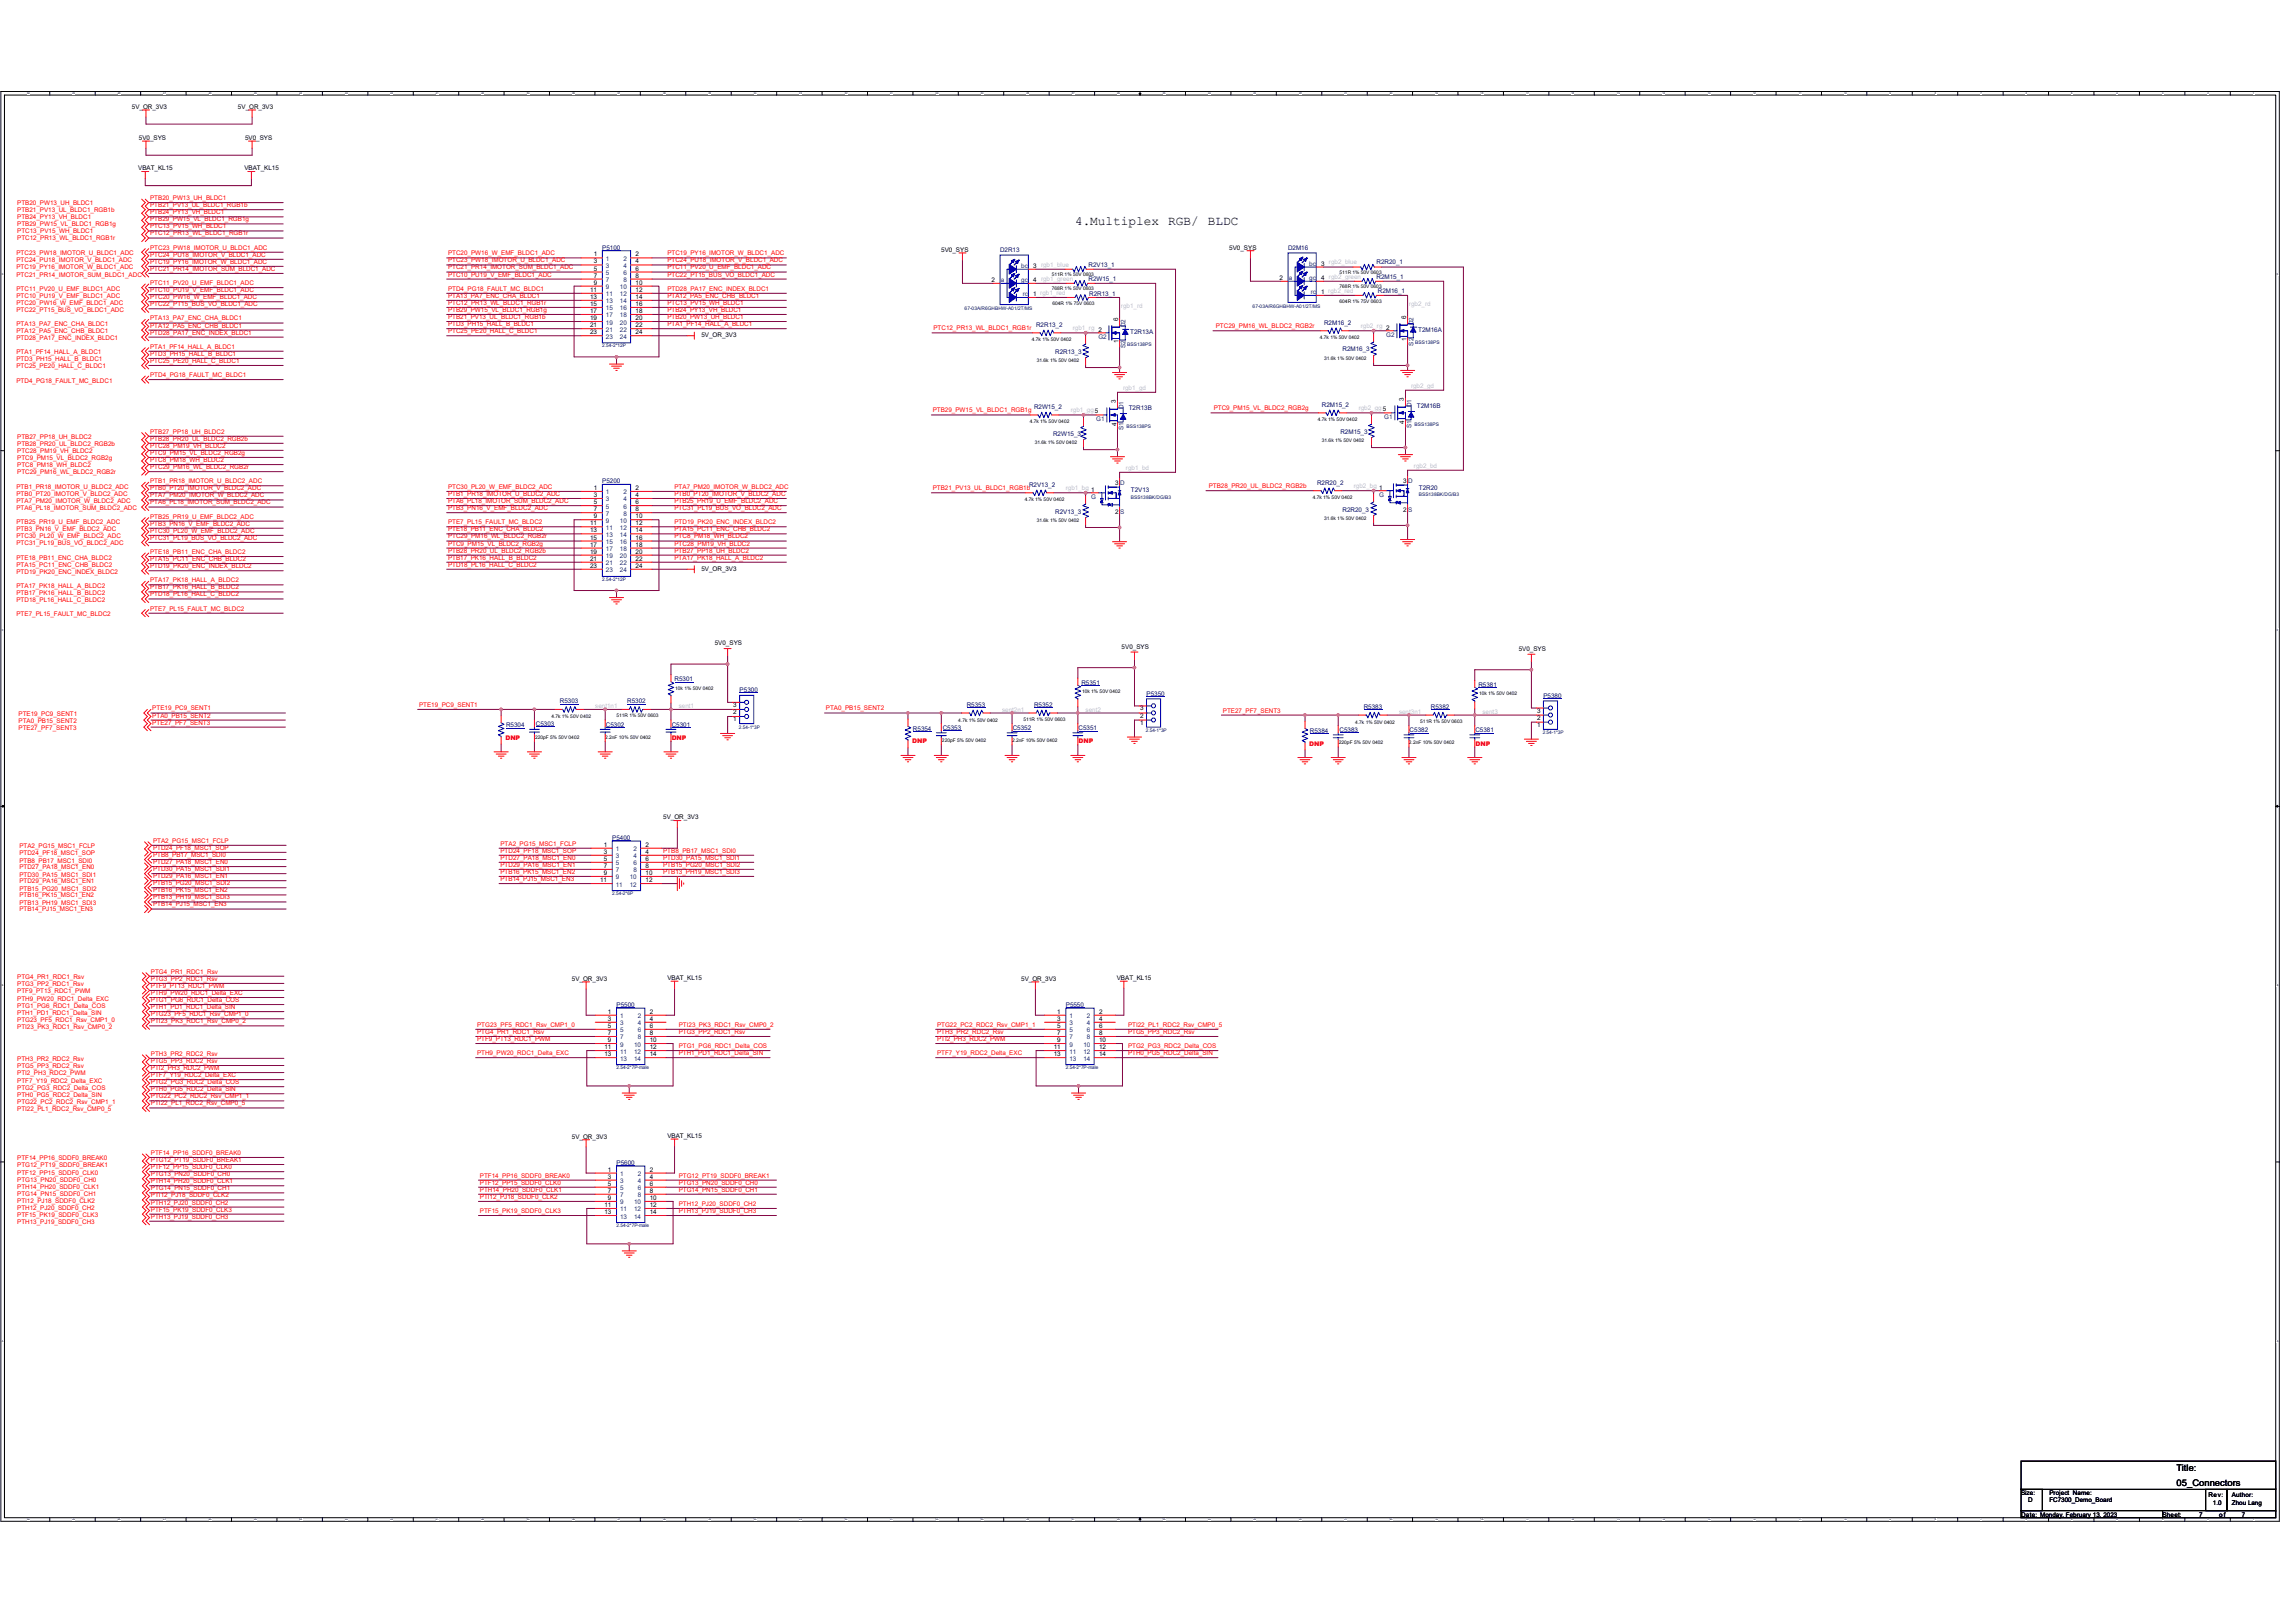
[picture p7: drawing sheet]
<svg xmlns="http://www.w3.org/2000/svg" width="420mm" height="297mm" viewBox="0 0 420 297" stroke-linecap="round" stroke-linejoin="round" font-family="sans-serif">
<defs><g id="words">
<g font-size="2.3">
<text x="196.8" y="41.1">4.Multiplex</text>
<text x="213.9" y="41.1">RGB/</text>
<text x="221.1" y="41.1">BLDC</text>
</g>
<g font-size="1.7">
<text x="398.5" y="269.3">Title:</text>
<text x="398.5" y="271.9">05_Connectors</text>
</g>
<g font-size="1.2">
<text x="24.1" y="19.9">5V_OR_3V3</text>
<text x="43.6" y="19.9">5V_OR_3V3</text>
<text x="25.4" y="25.6">5V0_SYS</text>
<text x="44.9" y="25.6">5V0_SYS</text>
<text x="25.3" y="31.2">VBAT_KL15</text>
<text x="44.7" y="31.2">VBAT_KL15</text>
<text x="108.7" y="46.9">1</text>
<text x="116.4" y="46.9">2</text>
<text x="172.3" y="46.1">5V0_SYS</text>
<text x="225.1" y="45.7">5V0_SYS</text>
<text x="108" y="53.4">11</text>
<text x="108.7" y="48.2">3</text>
<text x="108.7" y="49.5">5</text>
<text x="108.7" y="50.8">7</text>
<text x="108.7" y="52.1">9</text>
<text x="116.4" y="52.1">10</text>
<text x="116.4" y="53.4">12</text>
<text x="116.4" y="48.2">4</text>
<text x="116.4" y="49.5">6</text>
<text x="116.4" y="50.8">8</text>
<text x="181.5" y="51.6">2</text>
<text x="189.2" y="49">3 rgb1_blue</text>
<text x="189.2" y="51.6">4 rgb1_green</text>
<text x="234.2" y="51.2">2</text>
<text x="241.9" y="53.8">1 rgb2_red</text>
<text x="241.9" y="48.6">3 rgb2_blue</text>
<text x="241.9" y="51.2">4 rgb2_green</text>
<text x="108" y="54.7">13</text>
<text x="108" y="56">15</text>
<text x="108" y="57.3">17</text>
<text x="108" y="58.6">19</text>
<text x="108" y="59.9">21</text>
<text x="116.4" y="54.7">14</text>
<text x="116.4" y="56">16</text>
<text x="116.4" y="57.3">18</text>
<text x="116.4" y="58.6">20</text>
<text x="116.4" y="59.9">22</text>
<text x="189.2" y="54.2">1 rgb1_red</text>
<text x="204.7" y="58.7" transform="rotate(-90 204.7 58.7)">6</text>
<text x="257.4" y="58.3" transform="rotate(-90 257.4 58.3)">6</text>
<text x="108" y="61.2">23</text>
<text x="116.4" y="61.2">24</text>
<text x="128.4" y="61.7">5V_OR_3V3</text>
<text x="204.8" y="62.9" transform="rotate(-90 204.8 62.9)">1</text>
<text x="257.5" y="62.5" transform="rotate(-90 257.5 62.5)">1</text>
<text x="204.3" y="73.7" transform="rotate(-90 204.3 73.7)">3</text>
<text x="204.4" y="77.9" transform="rotate(-90 204.4 77.9)">4</text>
<text x="257" y="73.4" transform="rotate(-90 257 73.4)">3</text>
<text x="257.1" y="77.5" transform="rotate(-90 257.1 77.5)">4</text>
<text x="108.7" y="89.7">1</text>
<text x="116.4" y="89.7">2</text>
<text x="204.2" y="88.7">3 D</text>
<text x="256.9" y="88.3">3 D</text>
<text x="108.7" y="91">3</text>
<text x="108.7" y="92.3">5</text>
<text x="108.7" y="93.6">7</text>
<text x="108.7" y="94.8">9</text>
<text x="116.4" y="94.8">10</text>
<text x="116.4" y="91">4</text>
<text x="116.4" y="92.3">6</text>
<text x="116.4" y="93.6">8</text>
<text x="204.2" y="94">2 S</text>
<text x="256.9" y="93.6">2 S</text>
<text x="108" y="96.1">11</text>
<text x="108" y="97.4">13</text>
<text x="108" y="98.7">15</text>
<text x="108" y="100">17</text>
<text x="108" y="101.3">19</text>
<text x="116.4" y="96.1">12</text>
<text x="116.4" y="97.4">14</text>
<text x="116.4" y="98.7">16</text>
<text x="116.4" y="100">18</text>
<text x="116.4" y="101.3">20</text>
<text x="108" y="102.6">21</text>
<text x="108" y="103.9">23</text>
<text x="116.4" y="102.6">22</text>
<text x="116.4" y="103.9">24</text>
<text x="128.4" y="104.5">5V_OR_3V3</text>
<text x="130.9" y="118.1">5V0_SYS</text>
<text x="205.3" y="118.7">5V0_SYS</text>
<text x="278" y="119.1">5V0_SYS</text>
<text x="134.2" y="132">1</text>
<text x="134.2" y="130.7">2</text>
<text x="134.2" y="129.4">3</text>
<text x="208.7" y="131.3">2</text>
<text x="208.7" y="130">3</text>
<text x="281.4" y="131.7">2</text>
<text x="281.4" y="130.4">3</text>
<text x="208.7" y="132.6">1</text>
<text x="281.4" y="133">1</text>
<text x="121.4" y="150">5V_OR_3V3</text>
<text x="110.5" y="155">1</text>
<text x="118.2" y="155">2</text>
<text x="109.9" y="161.4">11</text>
<text x="110.5" y="156.3">3</text>
<text x="110.5" y="157.5">5</text>
<text x="110.5" y="158.8">7</text>
<text x="110.5" y="160.1">9</text>
<text x="118.2" y="160.1">10</text>
<text x="118.2" y="161.4">12</text>
<text x="118.2" y="156.3">4</text>
<text x="118.2" y="157.5">6</text>
<text x="118.2" y="158.8">8</text>
<text x="104.7" y="179.5">5V_OR_3V3</text>
<text x="122.2" y="179.4">VBAT_KL15</text>
<text x="187" y="179.5">5V_OR_3V3</text>
<text x="204.5" y="179.4">VBAT_KL15</text>
<text x="111.3" y="185.5">1</text>
<text x="119" y="185.5">2</text>
<text x="193.6" y="185.5">1</text>
<text x="201.2" y="185.5">2</text>
<text x="111.3" y="186.8">3</text>
<text x="111.3" y="188.1">5</text>
<text x="111.3" y="189.4">7</text>
<text x="111.3" y="190.7">9</text>
<text x="119" y="190.7">10</text>
<text x="119" y="186.8">4</text>
<text x="119" y="188.1">6</text>
<text x="119" y="189.4">8</text>
<text x="193.6" y="186.8">3</text>
<text x="193.6" y="188.1">5</text>
<text x="193.6" y="189.4">7</text>
<text x="193.6" y="190.7">9</text>
<text x="201.2" y="190.7">10</text>
<text x="201.2" y="186.8">4</text>
<text x="201.2" y="188.1">6</text>
<text x="201.2" y="189.4">8</text>
<text x="110.6" y="192">11</text>
<text x="110.6" y="193.3">13</text>
<text x="119" y="192">12</text>
<text x="119" y="193.3">14</text>
<text x="192.9" y="192">11</text>
<text x="192.9" y="193.3">13</text>
<text x="201.2" y="192">12</text>
<text x="201.2" y="193.3">14</text>
<text x="104.7" y="208.4">5V_OR_3V3</text>
<text x="122.2" y="208.3">VBAT_KL15</text>
<text x="111.3" y="214.4">1</text>
<text x="111.3" y="215.7">3</text>
<text x="119" y="214.4">2</text>
<text x="119" y="215.7">4</text>
<text x="110.6" y="220.9">11</text>
<text x="111.3" y="217">5</text>
<text x="111.3" y="218.3">7</text>
<text x="111.3" y="219.6">9</text>
<text x="119" y="219.6">10</text>
<text x="119" y="220.9">12</text>
<text x="119" y="217">6</text>
<text x="119" y="218.3">8</text>
<text x="110.6" y="222.2">13</text>
<text x="119" y="222.2">14</text>
<text x="370" y="273.7">Size:</text>
<text x="371.3" y="275">D</text>
<text x="375.2" y="275">FC7300_Demo_Board</text>
<text x="375.2" y="273.7">Project Name:</text>
<text x="404.3" y="273.9">Rev:</text>
<text x="405.1" y="275.4">1.0</text>
<text x="408.6" y="273.9">Author:</text>
<text x="408.6" y="275.4">Zhou Lang</text>
<text x="370" y="277.6">Date: Monday, February 13, 2023</text>
<text x="395.9" y="277.6">Sheet:</text>
<text x="402.6" y="277.6">7</text>
<text x="406.3" y="277.6">o f</text>
<text x="410.4" y="277.6">7</text>
</g>
<g font-size="1.2" fill="#f00">
<text x="3.1" y="37.5">PTB20_PW13_UH_BLDC1</text>
<text x="3.1" y="38.8">PTB21_PV13_UL_BLDC1_RGB1b</text>
<text x="3.1" y="40.1">PTB24_PY13_VH_BLDC1</text>
<text x="3.1" y="41.4">PTB29_PW15_VL_BLDC1_RGB1g</text>
<text x="27.5" y="37.9">PTB21_PV13_UL_BLDC1_RGB1b</text>
<text x="27.5" y="40.5">PTB29_PW15_VL_BLDC1_RGB1g</text>
<text x="27.5" y="41.8">PTC13_PV15_WH_BLDC1</text>
<text x="27.5" y="39.2">PTB24_PY13_VH_BLDC1</text>
<text x="27.5" y="36.6">PTB20_PW13_UH_BLDC1</text>
<text x="3" y="46.7">PTC23_PW18_IMOTOR_U_BLDC1_ADC</text>
<text x="3.1" y="42.7">PTC13_PV15_WH_BLDC1</text>
<text x="3.1" y="44">PTC12_PR13_WL_BLDC1_RGB1r</text>
<text x="27.5" y="45.7">PTC23_PW18_IMOTOR_U_BLDC1_ADC</text>
<text x="27.5" y="43.1">PTC12_PR13_WL_BLDC1_RGB1r</text>
<text x="27.5" y="47">PTC24_PU18_IMOTOR_V_BLDC1_ADC</text>
<text x="82" y="46.7">PTC20_PW16_W_EMF_BLDC1_ADC</text>
<text x="122.2" y="46.7">PTC19_PY16_IMOTOR_W_BLDC1_ADC</text>
<text x="3" y="53.2">PTC11_PV20_U_EMF_BLDC1_ADC</text>
<text x="3" y="50.6">PTC21_PR14_IMOTOR_SUM_BLDC1_ADC</text>
<text x="3" y="49.3">PTC19_PY16_IMOTOR_W_BLDC1_ADC</text>
<text x="3" y="48">PTC24_PU18_IMOTOR_V_BLDC1_ADC</text>
<text x="27.5" y="49.6">PTC21_PR14_IMOTOR_SUM_BLDC1_ADC</text>
<text x="27.5" y="53.5">PTC10_PU19_V_EMF_BLDC1_ADC</text>
<text x="27.5" y="48.3">PTC19_PY16_IMOTOR_W_BLDC1_ADC</text>
<text x="27.5" y="52.2">PTC11_PV20_U_EMF_BLDC1_ADC</text>
<text x="82" y="49.3">PTC21_PR14_IMOTOR_SUM_BLDC1_ADC</text>
<text x="82" y="48">PTC23_PW18_IMOTOR_U_BLDC1_ADC</text>
<text x="82" y="50.6">PTC10_PU19_V_EMF_BLDC1_ADC</text>
<text x="82" y="53.2">PTD4_PG18_FAULT_MC_BLDC1</text>
<text x="122.2" y="48">PTC24_PU18_IMOTOR_V_BLDC1_ADC</text>
<text x="122.2" y="49.3">PTC11_PV20_U_EMF_BLDC1_ADC</text>
<text x="122.2" y="50.6">PTC22_PT15_BUS_VO_BLDC1_ADC</text>
<text x="122.2" y="53.2">PTD28_PA17_ENC_INDEX_BLDC1</text>
<text x="3" y="59.7">PTA13_PA7_ENC_CHA_BLDC1</text>
<text x="3" y="57.1">PTC22_PT15_BUS_VO_BLDC1_ADC</text>
<text x="3" y="55.8">PTC20_PW16_W_EMF_BLDC1_ADC</text>
<text x="3" y="54.5">PTC10_PU19_V_EMF_BLDC1_ADC</text>
<text x="27.5" y="54.8">PTC20_PW16_W_EMF_BLDC1_ADC</text>
<text x="27.5" y="58.7">PTA13_PA7_ENC_CHA_BLDC1</text>
<text x="27.5" y="56">PTC22_PT15_BUS_VO_BLDC1_ADC</text>
<text x="27.5" y="59.9">PTA12_PA5_ENC_CHB_BLDC1</text>
<text x="82" y="59.7">PTD3_PH15_HALL_B_BLDC1</text>
<text x="82" y="55.8">PTC12_PR13_WL_BLDC1_RGB1r</text>
<text x="82" y="58.4">PTB21_PV13_UL_BLDC1_RGB1b</text>
<text x="82" y="57.1">PTB29_PW15_VL_BLDC1_RGB1g</text>
<text x="82" y="54.5">PTA13_PA7_ENC_CHA_BLDC1</text>
<text x="122.2" y="59.7">PTA1_PF14_HALL_A_BLDC1</text>
<text x="122.2" y="55.8">PTC13_PV15_WH_BLDC1</text>
<text x="122.2" y="57.1">PTB24_PY13_VH_BLDC1</text>
<text x="122.2" y="58.4">PTB20_PW13_UH_BLDC1</text>
<text x="122.2" y="54.5">PTA12_PA5_ENC_CHB_BLDC1</text>
<text x="3" y="64.9">PTA1_PF14_HALL_A_BLDC1</text>
<text x="3" y="62.3">PTD28_PA17_ENC_INDEX_BLDC1</text>
<text x="3" y="61">PTA12_PA5_ENC_CHB_BLDC1</text>
<text x="27.5" y="65.1">PTD3_PH15_HALL_B_BLDC1</text>
<text x="27.5" y="63.8">PTA1_PF14_HALL_A_BLDC1</text>
<text x="27.5" y="61.2">PTD28_PA17_ENC_INDEX_BLDC1</text>
<text x="82" y="61">PTC25_PE20_HALL_C_BLDC1</text>
<text x="170.9" y="60.5">PTC12_PR13_WL_BLDC1_RGB1r</text>
<text x="222.6" y="60.1">PTC29_PM16_WL_BLDC2_RGB2r</text>
<text x="3" y="70">PTD4_PG18_FAULT_MC_BLDC1</text>
<text x="3" y="67.4">PTC25_PE20_HALL_C_BLDC1</text>
<text x="3" y="66.1">PTD3_PH15_HALL_B_BLDC1</text>
<text x="27.5" y="66.4">PTC25_PE20_HALL_C_BLDC1</text>
<text x="27.5" y="69">PTD4_PG18_FAULT_MC_BLDC1</text>
<text x="170.8" y="75.5">PTB29_PW15_VL_BLDC1_RGB1g</text>
<text x="222.2" y="75.1">PTC9_PM15_VL_BLDC2_RGB2g</text>
<text x="3.1" y="80.3">PTB27_PP18_UH_BLDC2</text>
<text x="3.1" y="81.6">PTB28_PR20_UL_BLDC2_RGB2b</text>
<text x="3.1" y="82.9">PTC28_PM19_VH_BLDC2</text>
<text x="27.5" y="83.2">PTC9_PM15_VL_BLDC2_RGB2g</text>
<text x="27.5" y="80.7">PTB28_PR20_UL_BLDC2_RGB2b</text>
<text x="27.5" y="82">PTC28_PM19_VH_BLDC2</text>
<text x="27.5" y="79.4">PTB27_PP18_UH_BLDC2</text>
<text x="3" y="89.5">PTB1_PR18_IMOTOR_U_BLDC2_ADC</text>
<text x="3.1" y="84.2">PTC9_PM15_VL_BLDC2_RGB2g</text>
<text x="3.1" y="85.4">PTC8_PM18_WH_BLDC2</text>
<text x="3.1" y="86.7">PTC29_PM16_WL_BLDC2_RGB2r</text>
<text x="27.5" y="88.4">PTB1_PR18_IMOTOR_U_BLDC2_ADC</text>
<text x="27.5" y="85.9">PTC29_PM16_WL_BLDC2_RGB2r</text>
<text x="27.5" y="89.7">PTB0_PT20_IMOTOR_V_BLDC2_ADC</text>
<text x="27.5" y="84.6">PTC8_PM18_WH_BLDC2</text>
<text x="82" y="89.5">PTC30_PL20_W_EMF_BLDC2_ADC</text>
<text x="123.5" y="89.5">PTA7_PM20_IMOTOR_W_BLDC2_ADC</text>
<text x="170.8" y="89.7">PTB21_PV13_UL_BLDC1_RGB1b</text>
<text x="221.3" y="89.3">PTB28_PR20_UL_BLDC2_RGB2b</text>
<text x="3" y="95.9">PTB25_PR19_U_EMF_BLDC2_ADC</text>
<text x="3" y="93.3">PTA6_PL18_IMOTOR_SUM_BLDC2_ADC</text>
<text x="3" y="92.1">PTA7_PM20_IMOTOR_W_BLDC2_ADC</text>
<text x="3" y="90.8">PTB0_PT20_IMOTOR_V_BLDC2_ADC</text>
<text x="27.5" y="92.3">PTA6_PL18_IMOTOR_SUM_BLDC2_ADC</text>
<text x="27.5" y="91">PTA7_PM20_IMOTOR_W_BLDC2_ADC</text>
<text x="27.5" y="94.9">PTB25_PR19_U_EMF_BLDC2_ADC</text>
<text x="82" y="90.8">PTB1_PR18_IMOTOR_U_BLDC2_ADC</text>
<text x="82" y="92.1">PTA6_PL18_IMOTOR_SUM_BLDC2_ADC</text>
<text x="82" y="93.4">PTB3_PN16_V_EMF_BLDC2_ADC</text>
<text x="82" y="95.9">PTE7_PL15_FAULT_MC_BLDC2</text>
<text x="123.5" y="90.8">PTB0_PT20_IMOTOR_V_BLDC2_ADC</text>
<text x="123.5" y="92.1">PTB25_PR19_U_EMF_BLDC2_ADC</text>
<text x="123.5" y="93.4">PTC31_PL19_BUS_VO_BLDC2_ADC</text>
<text x="123.5" y="95.9">PTD19_PK20_ENC_INDEX_BLDC2</text>
<text x="3" y="99.8">PTC31_PL19_BUS_VO_BLDC2_ADC</text>
<text x="3" y="98.5">PTC30_PL20_W_EMF_BLDC2_ADC</text>
<text x="3" y="97.2">PTB3_PN16_V_EMF_BLDC2_ADC</text>
<text x="27.5" y="97.5">PTC30_PL20_W_EMF_BLDC2_ADC</text>
<text x="27.5" y="96.2">PTB3_PN16_V_EMF_BLDC2_ADC</text>
<text x="27.5" y="101.4">PTE18_PB11_ENC_CHA_BLDC2</text>
<text x="27.5" y="98.8">PTC31_PL19_BUS_VO_BLDC2_ADC</text>
<text x="82" y="98.6">PTC29_PM16_WL_BLDC2_RGB2r</text>
<text x="82" y="99.8">PTC9_PM15_VL_BLDC2_RGB2g</text>
<text x="82" y="101.1">PTB28_PR20_UL_BLDC2_RGB2b</text>
<text x="82" y="97.2">PTE18_PB11_ENC_CHA_BLDC2</text>
<text x="123.5" y="97.2">PTA15_PC11_ENC_CHB_BLDC2</text>
<text x="123.5" y="98.6">PTC8_PM18_WH_BLDC2</text>
<text x="123.5" y="99.8">PTC28_PM19_VH_BLDC2</text>
<text x="123.5" y="101.1">PTB27_PP18_UH_BLDC2</text>
<text x="3" y="107.6">PTA17_PK18_HALL_A_BLDC2</text>
<text x="3" y="105">PTD19_PK20_ENC_INDEX_BLDC2</text>
<text x="3" y="103.7">PTA15_PC11_ENC_CHB_BLDC2</text>
<text x="3" y="102.4">PTE18_PB11_ENC_CHA_BLDC2</text>
<text x="27.5" y="107.9">PTB17_PK16_HALL_B_BLDC2</text>
<text x="27.5" y="104">PTD19_PK20_ENC_INDEX_BLDC2</text>
<text x="27.5" y="102.7">PTA15_PC11_ENC_CHB_BLDC2</text>
<text x="27.5" y="106.6">PTA17_PK18_HALL_A_BLDC2</text>
<text x="82" y="102.4">PTB17_PK16_HALL_B_BLDC2</text>
<text x="82" y="103.7">PTD18_PL16_HALL_C_BLDC2</text>
<text x="123.5" y="102.4">PTA17_PK18_HALL_A_BLDC2</text>
<text x="3" y="112.8">PTE7_PL15_FAULT_MC_BLDC2</text>
<text x="3" y="110.2">PTD18_PL16_HALL_C_BLDC2</text>
<text x="3" y="108.9">PTB17_PK16_HALL_B_BLDC2</text>
<text x="27.5" y="109.2">PTD18_PL16_HALL_C_BLDC2</text>
<text x="27.5" y="111.8">PTE7_PL15_FAULT_MC_BLDC2</text>
<text x="3.4" y="131">PTE19_PC9_SENT1</text>
<text x="27.9" y="131.3">PTA0_PB15_SENT2</text>
<text x="27.9" y="130">PTE19_PC9_SENT1</text>
<text x="76.7" y="129.4">PTE19_PC9_SENT1</text>
<text x="151.2" y="130">PTA0_PB15_SENT2</text>
<text x="223.9" y="130.4">PTE27_PF7_SENT3</text>
<text x="3.4" y="132.3">PTA0_PB15_SENT2</text>
<text x="3.4" y="133.6">PTE27_PF7_SENT3</text>
<text x="27.9" y="132.6">PTE27_PF7_SENT3</text>
<text x="92.5" y="135.4">DNP</text>
<text x="123" y="135.4">DNP</text>
<text x="167" y="136.1">DNP</text>
<text x="197.5" y="136.1">DNP</text>
<text x="239.7" y="136.4">DNP</text>
<text x="270.1" y="136.4">DNP</text>
<text x="3.5" y="155.2">PTA2_PG15_MSC1_FCLP</text>
<text x="28" y="155.5">PTD24_PF18_MSC1_SOP</text>
<text x="28" y="154.2">PTA2_PG15_MSC1_FCLP</text>
<text x="91.6" y="154.8">PTA2_PG15_MSC1_FCLP</text>
<text x="3.5" y="157.9">PTB8_PB17_MSC1_SDI0</text>
<text x="3.5" y="160.5">PTD30_PA15_MSC1_SDI1</text>
<text x="3.5" y="156.4">PTD24_PF18_MSC1_SOP</text>
<text x="3.5" y="159">PTD27_PA18_MSC1_EN0</text>
<text x="3.5" y="161.6">PTD29_PA16_MSC1_EN1</text>
<text x="28" y="160.7">PTD29_PA16_MSC1_EN1</text>
<text x="28" y="158.1">PTD27_PA18_MSC1_EN0</text>
<text x="28" y="159.4">PTD30_PA15_MSC1_SDI1</text>
<text x="28" y="156.8">PTB8_PB17_MSC1_SDI0</text>
<text x="91.6" y="156.1">PTD24_PF18_MSC1_SOP</text>
<text x="91.6" y="157.4">PTD27_PA18_MSC1_EN0</text>
<text x="91.6" y="158.6">PTD29_PA16_MSC1_EN1</text>
<text x="91.6" y="159.9">PTB16_PK15_MSC1_EN2</text>
<text x="91.6" y="161.2">PTB14_PJ15_MSC1_EN3</text>
<text x="121.4" y="156.1">PTB8_PB17_MSC1_SDI0</text>
<text x="121.4" y="157.4">PTD30_PA15_MSC1_SDI1</text>
<text x="121.4" y="158.6">PTB15_PG20_MSC1_SDI2</text>
<text x="121.4" y="159.9">PTB13_PH19_MSC1_SDI3</text>
<text x="3.5" y="163">PTB15_PG20_MSC1_SDI2</text>
<text x="3.5" y="165.6">PTB13_PH19_MSC1_SDI3</text>
<text x="3.5" y="164.2">PTB16_PK15_MSC1_EN2</text>
<text x="3.5" y="166.8">PTB14_PJ15_MSC1_EN3</text>
<text x="28" y="165.9">PTB14_PJ15_MSC1_EN3</text>
<text x="28" y="163.3">PTB16_PK15_MSC1_EN2</text>
<text x="28" y="164.6">PTB13_PH19_MSC1_SDI3</text>
<text x="28" y="162">PTB15_PG20_MSC1_SDI2</text>
<text x="3.1" y="179.1">PTG4_PR1_RDC1_Rsv</text>
<text x="27.6" y="179.5">PTG3_PP2_RDC1_Rsv</text>
<text x="27.6" y="178.2">PTG4_PR1_RDC1_Rsv</text>
<text x="3.1" y="184.4">PTG1_PG6_RDC1_Delta_COS</text>
<text x="3.1" y="180.4">PTG3_PP2_RDC1_Rsv</text>
<text x="3.1" y="181.7">PTF9_PT13_RDC1_PWM</text>
<text x="3.1" y="183.1">PTH9_PW20_RDC1_Delta_EXC</text>
<text x="3.1" y="185.7">PTH1_PD1_RDC1_Delta_SIN</text>
<text x="27.6" y="184.7">PTH1_PD1_RDC1_Delta_SIN</text>
<text x="27.6" y="182.1">PTH9_PW20_RDC1_Delta_EXC</text>
<text x="27.6" y="183.4">PTG1_PG6_RDC1_Delta_COS</text>
<text x="27.6" y="180.8">PTF9_PT13_RDC1_PWM</text>
<text x="27.6" y="186">PTG23_PF5_RDC1_Rsv_CMP1_0</text>
<text x="3.1" y="187">PTG23_PF5_RDC1_Rsv_CMP1_0</text>
<text x="3.1" y="188.3">PTI23_PK3_RDC1_Rsv_CMP0_2</text>
<text x="27.6" y="187.3">PTI23_PK3_RDC1_Rsv_CMP0_2</text>
<text x="87.3" y="189.2">PTG4_PR1_RDC1_Rsv</text>
<text x="87.3" y="190.5">PTF9_PT13_RDC1_PWM</text>
<text x="87.3" y="187.9">PTG23_PF5_RDC1_Rsv_CMP1_0</text>
<text x="124.3" y="191.8">PTG1_PG6_RDC1_Delta_COS</text>
<text x="124.3" y="189.2">PTG3_PP2_RDC1_Rsv</text>
<text x="124.3" y="187.9">PTI23_PK3_RDC1_Rsv_CMP0_2</text>
<text x="171.5" y="189.2">PTH3_PR2_RDC2_Rsv</text>
<text x="171.5" y="190.5">PTI2_PH3_RDC2_PWM</text>
<text x="171.5" y="187.9">PTG22_PC2_RDC2_Rsv_CMP1_1</text>
<text x="206.5" y="191.8">PTG2_PG3_RDC2_Delta_COS</text>
<text x="206.5" y="189.2">PTG5_PP3_RDC2_Rsv</text>
<text x="206.5" y="187.9">PTI22_PL1_RDC2_Rsv_CMP0_5</text>
<text x="3.1" y="194.1">PTH3_PR2_RDC2_Rsv</text>
<text x="3.1" y="195.4">PTG5_PP3_RDC2_Rsv</text>
<text x="3.1" y="196.7">PTI2_PH3_RDC2_PWM</text>
<text x="27.6" y="194.5">PTG5_PP3_RDC2_Rsv</text>
<text x="27.6" y="197.1">PTF7_Y19_RDC2_Delta_EXC</text>
<text x="27.6" y="195.8">PTI2_PH3_RDC2_PWM</text>
<text x="27.6" y="193.2">PTH3_PR2_RDC2_Rsv</text>
<text x="87.3" y="193.1">PTH9_PW20_RDC1_Delta_EXC</text>
<text x="124.3" y="193.1">PTH1_PD1_RDC1_Delta_SIN</text>
<text x="171.5" y="193.1">PTF7_Y19_RDC2_Delta_EXC</text>
<text x="206.5" y="193.1">PTH0_PG5_RDC2_Delta_SIN</text>
<text x="3.1" y="199.5">PTG2_PG3_RDC2_Delta_COS</text>
<text x="3.1" y="198.1">PTF7_Y19_RDC2_Delta_EXC</text>
<text x="3.1" y="200.7">PTH0_PG5_RDC2_Delta_SIN</text>
<text x="3.1" y="202">PTG22_PC2_RDC2_Rsv_CMP1_1</text>
<text x="3.1" y="203.3">PTI22_PL1_RDC2_Rsv_CMP0_5</text>
<text x="27.6" y="199.7">PTH0_PG5_RDC2_Delta_SIN</text>
<text x="27.6" y="198.4">PTG2_PG3_RDC2_Delta_COS</text>
<text x="27.6" y="202.3">PTI22_PL1_RDC2_Rsv_CMP0_5</text>
<text x="27.6" y="201">PTG22_PC2_RDC2_Rsv_CMP1_1</text>
<text x="3.1" y="212.3">PTF14_PP16_SDDF0_BREAK0</text>
<text x="3.1" y="213.6">PTG12_PT19_SDDF0_BREAK1</text>
<text x="3.1" y="215">PTF12_PP15_SDDF0_CLK0</text>
<text x="27.6" y="212.7">PTG12_PT19_SDDF0_BREAK1</text>
<text x="27.6" y="215.3">PTG13_PN20_SDDF0_CH0</text>
<text x="27.6" y="214">PTF12_PP15_SDDF0_CLK0</text>
<text x="27.6" y="211.4">PTF14_PP16_SDDF0_BREAK0</text>
<text x="87.9" y="215.5">PTF14_PP16_SDDF0_BREAK0</text>
<text x="124.3" y="215.5">PTG12_PT19_SDDF0_BREAK1</text>
<text x="3.1" y="217.6">PTH14_PH20_SDDF0_CLK1</text>
<text x="3.1" y="216.3">PTG13_PN20_SDDF0_CH0</text>
<text x="3.1" y="218.9">PTG14_PN15_SDDF0_CH1</text>
<text x="3.1" y="221.5">PTH12_PJ20_SDDF0_CH2</text>
<text x="3.1" y="220.2">PTI12_PJ18_SDDF0_CLK2</text>
<text x="27.6" y="217.8">PTG14_PN15_SDDF0_CH1</text>
<text x="27.6" y="216.6">PTH14_PH20_SDDF0_CLK1</text>
<text x="27.6" y="220.5">PTH12_PJ20_SDDF0_CH2</text>
<text x="27.6" y="221.7">PTF15_PK19_SDDF0_CLK3</text>
<text x="27.6" y="219.1">PTI12_PJ18_SDDF0_CLK2</text>
<text x="87.9" y="222">PTF15_PK19_SDDF0_CLK3</text>
<text x="87.9" y="218.1">PTH14_PH20_SDDF0_CLK1</text>
<text x="87.9" y="219.4">PTI12_PJ18_SDDF0_CLK2</text>
<text x="87.9" y="216.8">PTF12_PP15_SDDF0_CLK0</text>
<text x="124.3" y="220.7">PTH12_PJ20_SDDF0_CH2</text>
<text x="124.3" y="222">PTH13_PJ19_SDDF0_CH3</text>
<text x="124.3" y="218.1">PTG14_PN15_SDDF0_CH1</text>
<text x="124.3" y="216.8">PTG13_PN20_SDDF0_CH0</text>
<text x="3.1" y="222.8">PTF15_PK19_SDDF0_CLK3</text>
<text x="3.1" y="224">PTH13_PJ19_SDDF0_CH3</text>
<text x="27.6" y="223">PTH13_PJ19_SDDF0_CH3</text>
</g>
<g font-size="1.2" fill="#000080">
<text x="110.3" y="45.7">P5100</text>
<text x="183.1" y="46.1">D2R13</text>
<text x="235.8" y="45.7">D2M16</text>
<text x="199.3" y="48.8">R2V13_1</text>
<text x="199.3" y="51.5">R2W15_1</text>
<text x="252" y="51.1">R2M15_1</text>
<text x="252" y="48.4">R2R20_1</text>
<text x="252.3" y="53.6">R2M16_1</text>
<text x="189.7" y="59.8">R2R13_2</text>
<text x="199.4" y="54.1">R2R13_1</text>
<text x="242.4" y="59.4">R2M16_2</text>
<text x="193.2" y="64.7">R2R13_3</text>
<text x="206.9" y="61.1">T2R13A</text>
<text x="245.8" y="64.3">R2M16_3</text>
<text x="259.6" y="60.7">T2M16A</text>
<text x="189.3" y="74.8">R2W15_2</text>
<text x="206.7" y="75.1">T2R13B</text>
<text x="242" y="74.4">R2M15_2</text>
<text x="259.4" y="74.7">T2M16B</text>
<text x="192.8" y="79.8">R2W15_3</text>
<text x="245.4" y="79.4">R2M15_3</text>
<text x="110.3" y="88.4">P5200</text>
<text x="188.4" y="89.1">R2V13_2</text>
<text x="207" y="90">T2V13</text>
<text x="241.1" y="88.7">R2R20_2</text>
<text x="259.8" y="89.6">T2R20</text>
<text x="193.2" y="94">R2V13_3</text>
<text x="245.8" y="93.6">R2R20_3</text>
<text x="123.5" y="124.7">R5301</text>
<text x="198" y="125.3">R5351</text>
<text x="270.6" y="125.7">R5381</text>
<text x="102.5" y="128.7">R5303</text>
<text x="114.8" y="128.7">R5302</text>
<text x="135.4" y="126.6">P5300</text>
<text x="177" y="129.4">R5353</text>
<text x="189.3" y="129.4">R5352</text>
<text x="209.9" y="127.3">P5350</text>
<text x="249.7" y="129.8">R5383</text>
<text x="262" y="129.8">R5382</text>
<text x="282.6" y="127.7">P5380</text>
<text x="92.7" y="133.1">R5304</text>
<text x="98.1" y="132.9">C5303</text>
<text x="110.9" y="133">C5302</text>
<text x="123" y="133">C5301</text>
<text x="167.1" y="133.8">R5354</text>
<text x="172.6" y="133.5">C5353</text>
<text x="185.4" y="133.6">C5352</text>
<text x="197.5" y="133.6">C5351</text>
<text x="239.8" y="134.2">R5384</text>
<text x="245.2" y="133.9">C5383</text>
<text x="258.1" y="134">C5382</text>
<text x="270.1" y="134">C5381</text>
<text x="112.1" y="153.7">P5400</text>
<text x="112.9" y="184.3">P5500</text>
<text x="195.1" y="184.3">P5550</text>
<text x="112.9" y="213.2">P5600</text>
</g>
<g font-size="1.2" fill="#004080">
<text x="110.9" y="47.8">1</text>
<text x="114.1" y="47.8">2</text>
<text x="110.9" y="49">3</text>
<text x="110.9" y="50.3">5</text>
<text x="110.9" y="51.6">7</text>
<text x="110.9" y="52.9">9</text>
<text x="113.5" y="52.9">10</text>
<text x="114.1" y="49">4</text>
<text x="114.1" y="50.3">6</text>
<text x="114.1" y="51.6">8</text>
<text x="183.2" y="51.6">a</text>
<text x="187" y="49">bc</text>
<text x="187" y="51.6">gc</text>
<text x="235.9" y="51.2">a</text>
<text x="239.7" y="48.7">bc</text>
<text x="239.7" y="51.2">gc</text>
<text x="240" y="53.8">rc</text>
<text x="110.9" y="54.2">11</text>
<text x="110.9" y="55.5">13</text>
<text x="110.9" y="56.8">15</text>
<text x="110.9" y="58.1">17</text>
<text x="110.9" y="59.4">19</text>
<text x="113.5" y="54.2">12</text>
<text x="113.5" y="55.5">14</text>
<text x="113.5" y="56.8">16</text>
<text x="113.5" y="58.1">18</text>
<text x="113.5" y="59.4">20</text>
<text x="187.2" y="54.2">rc</text>
<text x="206" y="59.9" transform="rotate(-90 206 59.9)">D2</text>
<text x="258.8" y="59.5" transform="rotate(-90 258.8 59.5)">D2</text>
<text x="110.9" y="60.7">21</text>
<text x="110.9" y="62">23</text>
<text x="113.5" y="60.7">22</text>
<text x="113.5" y="62">24</text>
<text x="201.1" y="62">G2</text>
<text x="206" y="63.6" transform="rotate(-90 206 63.6)">S2</text>
<text x="253.8" y="61.6">G2</text>
<text x="258.8" y="63.2" transform="rotate(-90 258.8 63.2)">S2</text>
<text x="200.7" y="77">G1</text>
<text x="205.7" y="74.9" transform="rotate(-90 205.7 74.9)">D1</text>
<text x="253.4" y="76.6">G1</text>
<text x="258.4" y="74.5" transform="rotate(-90 258.4 74.5)">D1</text>
<text x="205.7" y="78.7" transform="rotate(-90 205.7 78.7)">S1</text>
<text x="258.4" y="78.3" transform="rotate(-90 258.4 78.3)">S1</text>
<text x="110.9" y="90.5">1</text>
<text x="110.9" y="91.8">3</text>
<text x="110.9" y="93.1">5</text>
<text x="110.9" y="94.4">7</text>
<text x="110.9" y="95.7">9</text>
<text x="113.5" y="95.7">10</text>
<text x="114.1" y="90.5">2</text>
<text x="114.1" y="91.8">4</text>
<text x="114.1" y="93.1">6</text>
<text x="114.1" y="94.4">8</text>
<text x="199.8" y="91.3">G</text>
<text x="252.5" y="90.9">G</text>
<text x="110.9" y="97">11</text>
<text x="110.9" y="98.3">13</text>
<text x="110.9" y="99.6">15</text>
<text x="110.9" y="100.9">17</text>
<text x="113.5" y="97">12</text>
<text x="113.5" y="98.3">14</text>
<text x="113.5" y="99.6">16</text>
<text x="113.5" y="100.9">18</text>
<text x="110.9" y="102.2">19</text>
<text x="110.9" y="103.4">21</text>
<text x="110.9" y="104.7">23</text>
<text x="113.5" y="102.2">20</text>
<text x="113.5" y="103.4">22</text>
<text x="113.5" y="104.7">24</text>
<text x="112.7" y="155.8">1</text>
<text x="116" y="155.8">2</text>
<text x="112.7" y="157.1">3</text>
<text x="112.7" y="158.4">5</text>
<text x="112.7" y="159.7">7</text>
<text x="112.7" y="161">9</text>
<text x="115.3" y="161">10</text>
<text x="116" y="157.1">4</text>
<text x="116" y="158.4">6</text>
<text x="116" y="159.7">8</text>
<text x="112.7" y="162.3">11</text>
<text x="115.3" y="162.3">12</text>
<text x="113.5" y="186.4">1</text>
<text x="113.5" y="187.6">3</text>
<text x="113.5" y="188.9">5</text>
<text x="113.5" y="190.2">7</text>
<text x="113.5" y="191.5">9</text>
<text x="116.1" y="191.5">10</text>
<text x="116.7" y="186.4">2</text>
<text x="116.7" y="187.6">4</text>
<text x="116.7" y="188.9">6</text>
<text x="116.7" y="190.2">8</text>
<text x="195.8" y="186.4">1</text>
<text x="195.8" y="187.6">3</text>
<text x="195.8" y="188.9">5</text>
<text x="195.8" y="190.2">7</text>
<text x="195.8" y="191.5">9</text>
<text x="198.3" y="191.5">10</text>
<text x="199" y="186.4">2</text>
<text x="199" y="187.6">4</text>
<text x="199" y="188.9">6</text>
<text x="199" y="190.2">8</text>
<text x="113.5" y="192.8">11</text>
<text x="113.5" y="194.1">13</text>
<text x="116.1" y="192.8">12</text>
<text x="116.1" y="194.1">14</text>
<text x="195.8" y="192.8">11</text>
<text x="195.8" y="194.1">13</text>
<text x="198.3" y="192.8">12</text>
<text x="198.3" y="194.1">14</text>
<text x="113.5" y="215.2">1</text>
<text x="116.7" y="215.2">2</text>
<text x="113.5" y="216.5">3</text>
<text x="113.5" y="217.8">5</text>
<text x="113.5" y="219.1">7</text>
<text x="113.5" y="220.4">9</text>
<text x="113.5" y="221.7">11</text>
<text x="116.1" y="220.4">10</text>
<text x="116.1" y="221.7">12</text>
<text x="116.7" y="216.5">4</text>
<text x="116.7" y="217.8">6</text>
<text x="116.7" y="219.1">8</text>
<text x="113.5" y="223">13</text>
<text x="116.1" y="223">14</text>
</g>
<g font-size="1.2" fill="#c0c0c0">
<text x="205.2" y="56.3">rgb1_rd</text>
<text x="257.9" y="55.9">rgb2_rd</text>
<text x="196.4" y="60.5">rgb1_rg 2</text>
<text x="249.1" y="60.1">rgb2_rg 2</text>
<text x="205.6" y="71.3">rgb1_gd</text>
<text x="258.3" y="71">rgb2_gd</text>
<text x="196" y="75.5">rgb1_gg5</text>
<text x="248.7" y="75.1">rgb2_gg5</text>
<text x="195.1" y="89.7">rgb1_bg 1</text>
<text x="206.1" y="86">rgb1_bd</text>
<text x="247.9" y="89.3">rgb2_bg 1</text>
<text x="258.9" y="85.6">rgb2_bd</text>
<text x="109" y="129.6">sent1n1</text>
<text x="124.3" y="129.6">sent1</text>
<text x="183.5" y="130.2">sent2n1</text>
<text x="198.7" y="130.2">sent2</text>
<text x="256.1" y="130.6">sent3n1</text>
<text x="271.4" y="130.6">sent3</text>
</g>
<g font-size=".9">
<text x="192.5" y="50.5">511R 1% 50V 0603</text>
<text x="192.5" y="53">768R 1% 50V 0603</text>
<text x="245.2" y="52.7">768R 1% 50V 0603</text>
<text x="245.2" y="50.1">511R 1% 50V 0603</text>
<text x="192.7" y="55.8">604R 1% 75V 0603</text>
<text x="245.2" y="55.4">604R 1% 75V 0603</text>
<text x="188.9" y="62.4">4.7k 1% 50V 0402</text>
<text x="241.6" y="62">4.7k 1% 50V 0402</text>
<text x="242.4" y="65.9">31.6k 1% 50V 0402</text>
<text x="189.8" y="66.3">31.6k 1% 50V 0402</text>
<text x="188.5" y="77.4">4.7k 1% 50V 0402</text>
<text x="241.2" y="77">4.7k 1% 50V 0402</text>
<text x="189.4" y="81.3">31.6k 1% 50V 0402</text>
<text x="242" y="80.9">31.6k 1% 50V 0402</text>
<text x="187.6" y="91.7">4.7k 1% 50V 0402</text>
<text x="189.8" y="95.5">31.6k 1% 50V 0402</text>
<text x="240.3" y="91.3">4.7k 1% 50V 0402</text>
<text x="242.4" y="95.1">31.6k 1% 50V 0402</text>
<text x="101" y="131.4">4.7k 1% 50V 0402</text>
<text x="112.9" y="131.3">511R 1% 50V 0603</text>
<text x="123.6" y="126.2">10k 1% 50V 0402</text>
<text x="187.4" y="131.9">511R 1% 50V 0603</text>
<text x="198.1" y="126.9">10k 1% 50V 0402</text>
<text x="270.8" y="127.3">10k 1% 50V 0402</text>
<text x="98" y="135.2">220pF 5% 50V 0402</text>
<text x="110.8" y="135.2">2.2nF 10% 50V 0402</text>
<text x="172.5" y="135.8">220pF 5% 50V 0402</text>
<text x="175.4" y="132.1">4.7k 1% 50V 0402</text>
<text x="185.3" y="135.8">2.2nF 10% 50V 0402</text>
<text x="245.1" y="136.2">220pF 5% 50V 0402</text>
<text x="248.1" y="132.5">4.7k 1% 50V 0402</text>
<text x="257.9" y="136.2">2.2nF 10% 50V 0402</text>
<text x="260" y="132.3">511R 1% 50V 0603</text>
</g>
<g font-size=".9" fill="#000080">
<text x="176.6" y="56.7">67-03A/R6GHBHW-A01/2T/MS</text>
<text x="229.3" y="56.3">67-03A/R6GHBHW-A01/2T/MS</text>
<text x="110.3" y="63.5">2.54-2*12P</text>
<text x="206.4" y="63.3">BSS138PS</text>
<text x="259.1" y="62.9">BSS138PS</text>
<text x="259" y="77.9">BSS138PS</text>
<text x="206.3" y="78.3">BSS138PS</text>
<text x="207" y="91.3">BSS138BK/DG/B3</text>
<text x="259.8" y="90.9">BSS138BK/DG/B3</text>
<text x="110.3" y="106.3">2.54-2*12P</text>
<text x="135.3" y="133.4">2.54-1*3P</text>
<text x="209.8" y="134">2.54-1*3P</text>
<text x="282.4" y="134.4">2.54-1*3P</text>
<text x="112.1" y="163.8">2.54-2*6P</text>
<text x="112.9" y="195.7">2.54-2*7P-male</text>
<text x="195.1" y="195.7">2.54-2*7P-male</text>
<text x="112.9" y="224.6">2.54-2*7P-male</text>
</g>
<g font-size=".5">
<text x="5" y="17.2">50</text>
<text x="13.3" y="17.2">49</text>
<text x="21.6" y="17.2">48</text>
<text x="29.9" y="17.2">47</text>
<text x="38.2" y="17.2">46</text>
<text x="46.5" y="17.2">45</text>
<text x="54.9" y="17.2">44</text>
<text x="63.2" y="17.2">43</text>
<text x="71.5" y="17.2">42</text>
<text x="79.8" y="17.2">41</text>
<text x="88.1" y="17.2">40</text>
<text x="96.4" y="17.2">39</text>
<text x="104.7" y="17.2">38</text>
<text x="113.1" y="17.2">37</text>
<text x="121.4" y="17.2">36</text>
<text x="129.7" y="17.2">35</text>
<text x="138" y="17.2">34</text>
<text x="146.3" y="17.2">33</text>
<text x="154.7" y="17.2">32</text>
<text x="163" y="17.2">31</text>
<text x="171.3" y="17.2">30</text>
<text x="179.6" y="17.2">29</text>
<text x="187.9" y="17.2">28</text>
<text x="196.2" y="17.2">27</text>
<text x="204.5" y="17.2">26</text>
<text x="212.9" y="17.2">25</text>
<text x="221.2" y="17.2">24</text>
<text x="229.5" y="17.2">23</text>
<text x="237.8" y="17.2">22</text>
<text x="246.1" y="17.2">21</text>
<text x="254.5" y="17.2">20</text>
<text x="262.8" y="17.2">19</text>
<text x="271.1" y="17.2">18</text>
<text x="279.4" y="17.2">17</text>
<text x="287.7" y="17.2">16</text>
<text x="296" y="17.2">15</text>
<text x="304.3" y="17.2">14</text>
<text x="312.7" y="17.2">13</text>
<text x="321" y="17.2">12</text>
<text x="329.3" y="17.2">11</text>
<text x="337.6" y="17.2">10</text>
<text x="345.9" y="17.2">9</text>
<text x="354.2" y="17.2">8</text>
<text x="362.6" y="17.2">7</text>
<text x="370.9" y="17.2">6</text>
<text x="379.2" y="17.2">5</text>
<text x="387.5" y="17.2">4</text>
<text x="395.8" y="17.2">3</text>
<text x="404.1" y="17.2">2</text>
<text x="412.5" y="17.2">1</text>
<text x=".3" y="50.3">D</text>
<text x="416.8" y="50.3">D</text>
<text x=".3" y="115.4">C</text>
<text x="416.8" y="115.4">C</text>
<text x=".3" y="180.5">B</text>
<text x="416.8" y="180.5">B</text>
<text x=".3" y="245.6">A</text>
<text x="416.8" y="245.6">A</text>
<text x="5" y="278.3">50</text>
<text x="13.3" y="278.3">49</text>
<text x="21.6" y="278.3">48</text>
<text x="29.9" y="278.3">47</text>
<text x="38.2" y="278.3">46</text>
<text x="46.5" y="278.3">45</text>
<text x="54.9" y="278.3">44</text>
<text x="63.2" y="278.3">43</text>
<text x="71.5" y="278.3">42</text>
<text x="79.8" y="278.3">41</text>
<text x="88.1" y="278.3">40</text>
<text x="96.4" y="278.3">39</text>
<text x="104.7" y="278.3">38</text>
<text x="113.1" y="278.3">37</text>
<text x="121.4" y="278.3">36</text>
<text x="129.7" y="278.3">35</text>
<text x="138" y="278.3">34</text>
<text x="146.3" y="278.3">33</text>
<text x="154.7" y="278.3">32</text>
<text x="163" y="278.3">31</text>
<text x="171.3" y="278.3">30</text>
<text x="179.6" y="278.3">29</text>
<text x="187.9" y="278.3">28</text>
<text x="196.2" y="278.3">27</text>
<text x="204.5" y="278.3">26</text>
<text x="212.9" y="278.3">25</text>
<text x="221.2" y="278.3">24</text>
<text x="229.5" y="278.3">23</text>
<text x="237.8" y="278.3">22</text>
<text x="246.1" y="278.3">21</text>
<text x="254.5" y="278.3">20</text>
<text x="262.8" y="278.3">19</text>
<text x="271.1" y="278.3">18</text>
<text x="279.4" y="278.3">17</text>
<text x="287.7" y="278.3">16</text>
<text x="296" y="278.3">15</text>
<text x="304.3" y="278.3">14</text>
<text x="312.7" y="278.3">13</text>
<text x="321" y="278.3">12</text>
<text x="329.3" y="278.3">11</text>
<text x="337.6" y="278.3">10</text>
<text x="345.9" y="278.3">9</text>
<text x="354.2" y="278.3">8</text>
<text x="362.6" y="278.3">7</text>
<text x="370.9" y="278.3">6</text>
<text x="379.2" y="278.3">5</text>
<text x="387.5" y="278.3">4</text>
<text x="395.8" y="278.3">3</text>
<text x="404.1" y="278.3">2</text>
<text x="412.5" y="278.3">1</text>
</g>
</g></defs>
<path d="M.2 16.7h417.1v261.7h-417.1zM.8 17.4h415.8v260.4h-415.8z" fill="none" stroke="#000" stroke-width=".18"/>
<g fill="#fff">
<path d="M5 16.8h.5v.5h-.5z"/>
<path d="M5 277.9h.5v.5h-.5z"/>
</g>
<path d="M9.1 16.7v.7M9.1 277.8v.6" fill="none" stroke="#000" stroke-width=".18"/>
<g fill="#fff">
<path d="M13.3 16.8h.5v.5h-.5z"/>
<path d="M13.3 277.9h.5v.5h-.5z"/>
</g>
<path d="M17.4 16.7v.7M17.4 277.8v.6" fill="none" stroke="#000" stroke-width=".18"/>
<g fill="#fff">
<path d="M21.6 16.8h.5v.5h-.5z"/>
<path d="M21.6 277.9h.5v.5h-.5z"/>
</g>
<path d="M25.7 16.7v.7M25.7 277.8v.6" fill="none" stroke="#000" stroke-width=".18"/>
<g fill="#fff">
<path d="M29.9 16.8h.5v.5h-.5z"/>
<path d="M29.9 277.9h.5v.5h-.5z"/>
</g>
<path d="M34.1 16.7v.7M34.1 277.8v.6" fill="none" stroke="#000" stroke-width=".18"/>
<g fill="#fff">
<path d="M38.2 16.8h.5v.5h-.5z"/>
<path d="M38.2 277.9h.5v.5h-.5z"/>
</g>
<path d="M42.4 16.7v.7M42.4 277.8v.6" fill="none" stroke="#000" stroke-width=".18"/>
<g fill="#fff">
<path d="M46.5 16.8h.5v.5h-.5z"/>
<path d="M46.5 277.9h.5v.5h-.5z"/>
</g>
<path d="M50.7 16.7v.7M50.7 277.8v.6" fill="none" stroke="#000" stroke-width=".18"/>
<g fill="#fff">
<path d="M54.9 16.8h.5v.5h-.5z"/>
<path d="M54.9 277.9h.5v.5h-.5z"/>
</g>
<path d="M59 16.7v.7M59 277.8v.6" fill="none" stroke="#000" stroke-width=".18"/>
<g fill="#fff">
<path d="M63.2 16.8h.5v.5h-.5z"/>
<path d="M63.2 277.9h.5v.5h-.5z"/>
</g>
<path d="M67.3 16.7v.7M67.3 277.8v.6" fill="none" stroke="#000" stroke-width=".18"/>
<g fill="#fff">
<path d="M71.5 16.8h.5v.5h-.5z"/>
<path d="M71.5 277.9h.5v.5h-.5z"/>
</g>
<path d="M75.7 16.7v.7M75.7 277.8v.6" fill="none" stroke="#000" stroke-width=".18"/>
<g fill="#fff">
<path d="M79.8 16.8h.5v.5h-.5z"/>
<path d="M79.8 277.9h.5v.5h-.5z"/>
</g>
<path d="M84 16.7v.7M84 277.8v.6" fill="none" stroke="#000" stroke-width=".18"/>
<g fill="#fff">
<path d="M88.1 16.8h.5v.5h-.5z"/>
<path d="M88.1 277.9h.5v.5h-.5z"/>
</g>
<path d="M92.3 16.7v.7M92.3 277.8v.6" fill="none" stroke="#000" stroke-width=".18"/>
<g fill="#fff">
<path d="M96.4 16.8h.5v.5h-.5z"/>
<path d="M96.4 277.9h.5v.5h-.5z"/>
</g>
<path d="M100.6 16.7v.7M100.6 277.8v.6" fill="none" stroke="#000" stroke-width=".18"/>
<g fill="#fff">
<path d="M104.7 16.8h.6v.5h-.6z"/>
<path d="M104.7 277.9h.6v.5h-.6z"/>
</g>
<path d="M108.9 16.7v.7M108.9 277.8v.6" fill="none" stroke="#000" stroke-width=".18"/>
<g fill="#fff">
<path d="M113.1 16.8h.5v.5h-.5z"/>
<path d="M113.1 277.9h.5v.5h-.5z"/>
</g>
<path d="M117.2 16.7v.7M117.2 277.8v.6" fill="none" stroke="#000" stroke-width=".18"/>
<g fill="#fff">
<path d="M121.4 16.8h.5v.5h-.5z"/>
<path d="M121.4 277.9h.5v.5h-.5z"/>
</g>
<path d="M125.5 16.7v.7M125.5 277.8v.6" fill="none" stroke="#000" stroke-width=".18"/>
<g fill="#fff">
<path d="M129.7 16.8h.5v.5h-.5z"/>
<path d="M129.7 277.9h.5v.5h-.5z"/>
</g>
<path d="M133.9 16.7v.7M133.9 277.8v.6" fill="none" stroke="#000" stroke-width=".18"/>
<g fill="#fff">
<path d="M138 16.8h.5v.5h-.5z"/>
<path d="M138 277.9h.5v.5h-.5z"/>
</g>
<path d="M142.2 16.7v.7M142.2 277.8v.6" fill="none" stroke="#000" stroke-width=".18"/>
<g fill="#fff">
<path d="M146.3 16.8h.5v.5h-.5z"/>
<path d="M146.3 277.9h.5v.5h-.5z"/>
</g>
<path d="M150.5 16.7v.7M150.5 277.8v.6" fill="none" stroke="#000" stroke-width=".18"/>
<g fill="#fff">
<path d="M154.7 16.8h.5v.5h-.5z"/>
<path d="M154.7 277.9h.5v.5h-.5z"/>
</g>
<path d="M158.8 16.7v.7M158.8 277.8v.6" fill="none" stroke="#000" stroke-width=".18"/>
<g fill="#fff">
<path d="M163 16.8h.5v.5h-.5z"/>
<path d="M163 277.9h.5v.5h-.5z"/>
</g>
<path d="M167.1 16.7v.7M167.1 277.8v.6" fill="none" stroke="#000" stroke-width=".18"/>
<g fill="#fff">
<path d="M171.3 16.8h.5v.5h-.5z"/>
<path d="M171.3 277.9h.5v.5h-.5z"/>
</g>
<path d="M175.4 16.7v.7M175.4 277.8v.6" fill="none" stroke="#000" stroke-width=".18"/>
<g fill="#fff">
<path d="M179.6 16.8h.5v.5h-.5z"/>
<path d="M179.6 277.9h.5v.5h-.5z"/>
</g>
<path d="M183.8 16.7v.7M183.8 277.8v.6" fill="none" stroke="#000" stroke-width=".18"/>
<g fill="#fff">
<path d="M187.9 16.8h.5v.5h-.5z"/>
<path d="M187.9 277.9h.5v.5h-.5z"/>
</g>
<path d="M192.1 16.7v.7M192.1 277.8v.6" fill="none" stroke="#000" stroke-width=".18"/>
<g fill="#fff">
<path d="M196.2 16.8h.5v.5h-.5z"/>
<path d="M196.2 277.9h.5v.5h-.5z"/>
</g>
<path d="M200.4 16.7v.7M200.4 277.8v.6" fill="none" stroke="#000" stroke-width=".18"/>
<g fill="#fff">
<path d="M204.5 16.8h.6v.5h-.6z"/>
<path d="M204.5 277.9h.6v.5h-.6z"/>
</g>
<path d="M208.7 16.7v.7M208.7 277.8v.6" fill="none" stroke="#000" stroke-width=".18"/>
<path d="M208.5 17.1h.4l-.2 .3zM208.7 277.8l.2 .3h-.4z" fill="#000" stroke="#000" stroke-width=".18"/>
<g fill="#fff">
<path d="M212.9 16.8h.5v.5h-.5z"/>
<path d="M212.9 277.9h.5v.5h-.5z"/>
</g>
<path d="M217 16.7v.7M217 277.8v.6" fill="none" stroke="#000" stroke-width=".18"/>
<g fill="#fff">
<path d="M221.2 16.8h.5v.5h-.5z"/>
<path d="M221.2 277.9h.5v.5h-.5z"/>
</g>
<path d="M225.4 16.7v.7M225.4 277.8v.6" fill="none" stroke="#000" stroke-width=".18"/>
<g fill="#fff">
<path d="M229.5 16.8h.5v.5h-.5z"/>
<path d="M229.5 277.9h.5v.5h-.5z"/>
</g>
<path d="M233.7 16.7v.7M233.7 277.8v.6" fill="none" stroke="#000" stroke-width=".18"/>
<g fill="#fff">
<path d="M237.8 16.8h.5v.5h-.5z"/>
<path d="M237.8 277.9h.5v.5h-.5z"/>
</g>
<path d="M242 16.7v.7M242 277.8v.6" fill="none" stroke="#000" stroke-width=".18"/>
<g fill="#fff">
<path d="M246.1 16.8h.5v.5h-.5z"/>
<path d="M246.1 277.9h.5v.5h-.5z"/>
</g>
<path d="M250.3 16.7v.7M250.3 277.8v.6" fill="none" stroke="#000" stroke-width=".18"/>
<g fill="#fff">
<path d="M254.5 16.8h.5v.5h-.5z"/>
<path d="M254.5 277.9h.5v.5h-.5z"/>
</g>
<path d="M258.6 16.7v.7M258.6 277.8v.6" fill="none" stroke="#000" stroke-width=".18"/>
<g fill="#fff">
<path d="M262.8 16.8h.5v.5h-.5z"/>
<path d="M262.8 277.9h.5v.5h-.5z"/>
</g>
<path d="M266.9 16.7v.7M266.9 277.8v.6" fill="none" stroke="#000" stroke-width=".18"/>
<g fill="#fff">
<path d="M271.1 16.8h.5v.5h-.5z"/>
<path d="M271.1 277.9h.5v.5h-.5z"/>
</g>
<path d="M275.2 16.7v.7M275.2 277.8v.6" fill="none" stroke="#000" stroke-width=".18"/>
<g fill="#fff">
<path d="M279.4 16.8h.5v.5h-.5z"/>
<path d="M279.4 277.9h.5v.5h-.5z"/>
</g>
<path d="M283.6 16.7v.7M283.6 277.8v.6" fill="none" stroke="#000" stroke-width=".18"/>
<g fill="#fff">
<path d="M287.7 16.8h.5v.5h-.5z"/>
<path d="M287.7 277.9h.5v.5h-.5z"/>
</g>
<path d="M291.9 16.7v.7M291.9 277.8v.6" fill="none" stroke="#000" stroke-width=".18"/>
<g fill="#fff">
<path d="M296 16.8h.5v.5h-.5z"/>
<path d="M296 277.9h.5v.5h-.5z"/>
</g>
<path d="M300.2 16.7v.7M300.2 277.8v.6" fill="none" stroke="#000" stroke-width=".18"/>
<g fill="#fff">
<path d="M304.3 16.8h.6v.5h-.6z"/>
<path d="M304.3 277.9h.6v.5h-.6z"/>
</g>
<path d="M308.5 16.7v.7M308.5 277.8v.6" fill="none" stroke="#000" stroke-width=".18"/>
<g fill="#fff">
<path d="M312.7 16.8h.5v.5h-.5z"/>
<path d="M312.7 277.9h.5v.5h-.5z"/>
</g>
<path d="M316.8 16.7v.7M316.8 277.8v.6" fill="none" stroke="#000" stroke-width=".18"/>
<g fill="#fff">
<path d="M321 16.8h.5v.5h-.5z"/>
<path d="M321 277.9h.5v.5h-.5z"/>
</g>
<path d="M325.2 16.7v.7M325.2 277.8v.6" fill="none" stroke="#000" stroke-width=".18"/>
<g fill="#fff">
<path d="M329.3 16.8h.5v.5h-.5z"/>
<path d="M329.3 277.9h.5v.5h-.5z"/>
</g>
<path d="M333.5 16.7v.7M333.5 277.8v.6" fill="none" stroke="#000" stroke-width=".18"/>
<g fill="#fff">
<path d="M337.6 16.8h.5v.5h-.5z"/>
<path d="M337.6 277.9h.5v.5h-.5z"/>
</g>
<path d="M341.8 16.7v.7M341.8 277.8v.6" fill="none" stroke="#000" stroke-width=".18"/>
<g fill="#fff">
<path d="M345.9 16.8h.3v.5h-.3z"/>
<path d="M345.9 277.9h.3v.5h-.3z"/>
</g>
<path d="M350.1 16.7v.7M350.1 277.8v.6" fill="none" stroke="#000" stroke-width=".18"/>
<g fill="#fff">
<path d="M354.2 16.8h.3v.5h-.3z"/>
<path d="M354.2 277.9h.3v.5h-.3z"/>
</g>
<path d="M358.4 16.7v.7M358.4 277.8v.6" fill="none" stroke="#000" stroke-width=".18"/>
<g fill="#fff">
<path d="M362.6 16.8h.2v.5h-.2z"/>
<path d="M362.6 277.9h.2v.5h-.2z"/>
</g>
<path d="M366.7 16.7v.7M366.7 277.8v.6" fill="none" stroke="#000" stroke-width=".18"/>
<g fill="#fff">
<path d="M370.9 16.8h.2v.5h-.2z"/>
<path d="M370.9 277.9h.2v.5h-.2z"/>
</g>
<path d="M375 16.7v.7M375 277.8v.6" fill="none" stroke="#000" stroke-width=".18"/>
<g fill="#fff">
<path d="M379.2 16.8h.2v.5h-.2z"/>
<path d="M379.2 277.9h.2v.5h-.2z"/>
</g>
<path d="M383.4 16.7v.7M383.4 277.8v.6" fill="none" stroke="#000" stroke-width=".18"/>
<g fill="#fff">
<path d="M387.5 16.8h.3v.5h-.3z"/>
<path d="M387.5 277.9h.3v.5h-.3z"/>
</g>
<path d="M391.7 16.7v.7M391.7 277.8v.6" fill="none" stroke="#000" stroke-width=".18"/>
<g fill="#fff">
<path d="M395.8 16.8h.3v.5h-.3z"/>
<path d="M395.8 277.9h.3v.5h-.3z"/>
</g>
<path d="M400 16.7v.7M400 277.8v.6" fill="none" stroke="#000" stroke-width=".18"/>
<g fill="#fff">
<path d="M404.1 16.8h.3v.5h-.3z"/>
<path d="M404.1 277.9h.3v.5h-.3z"/>
</g>
<path d="M408.3 16.7v.7M408.3 277.8v.6" fill="none" stroke="#000" stroke-width=".18"/>
<g fill="#fff">
<path d="M412.5 16.8h.2v.5h-.2z"/>
<path d="M412.5 277.9h.2v.5h-.2z"/>
<path d="M.3 49.9h.3v.5h-.3z"/>
<path d="M416.8 49.9h.3v.5h-.3z"/>
<path d="M.3 115h.3v.5h-.3z"/>
<path d="M416.8 115h.3v.5h-.3z"/>
</g>
<path d="M.2 82.5h.6M416.6 82.5h.7" fill="none" stroke="#000" stroke-width=".18"/>
<g fill="#fff">
<path d="M.3 180.1h.3v.5h-.3z"/>
<path d="M416.8 180.1h.3v.5h-.3z"/>
</g>
<path d="M.2 147.6h.6M416.6 147.6h.7" fill="none" stroke="#000" stroke-width=".18"/>
<path d="M.5 147.4l.3 .2-.3 .1zM416.6 147.6l.4-.2v.3z" fill="#000" stroke="#000" stroke-width=".18"/>
<g fill="#fff">
<path d="M.3 245.2h.3v.5h-.3z"/>
<path d="M416.8 245.2h.3v.5h-.3z"/>
</g>
<path d="M.2 212.7h.6M416.6 212.7h.7M370 276.5h25.9v1.3h-25.9zM370 272.6h3.9v3.9h-3.9zM370 267.4h46.6v5.2h-46.6zM395.9 276.5h20.7v1.3h-20.7zM403.8 272.6h3.9v3.9h-3.9zM407.7 272.6h8.9v3.9h-8.9z" fill="none" stroke="#000" stroke-width=".18"/>
<g fill="none" stroke="#800040" stroke-width=".18">
<path d="M26.6 32.7v1.3h19.4v-1.3M26.7 21.4v1.3h19.5v-1.3M26.7 27.1v1.3h19.5v-1.3M27.2 38.4h24.6M27.2 39.7h24.6M27.2 37.1h24.6M27.2 55.2h24.6M27.2 50h24.6M27.2 46.2h24.6M27.2 53.9h24.6M27.2 43.6h24.6M27.2 41h24.6"/>
<path d="M27.2 59.1h24.6M27.2 48.7h24.6M27.2 47.5h24.6M27.2 52.6h24.6M27.2 56.5h24.6M27.2 42.3h24.6M81.8 47.2h24.6M81.8 49.8h24.6M81.8 48.5h24.6M81.8 51.1h24.6M81.8 56.3h24.6M81.8 58.8h24.6"/>
<path d="M81.8 57.6h24.6M81.8 55h24.6M81.8 53.7h24.6M106.4 52.4h-1.3v12.9h7.8M119.3 52.4h1.3v12.9h-7.7M119.3 47.2h24.7M119.3 48.5h24.7M119.3 49.8h24.7M119.3 51.1h24.7M119.3 56.3h24.7M119.3 57.6h24.7M119.3 58.8h24.7"/>
<path d="M119.3 53.7h24.7M119.3 55h24.7M176.2 47.6v4.3h5.6M189.6 49.3h5.4M189.6 54.4h5.8M189.6 51.9h5.7M200.2 49.3h15v37.1h-10.2v1.2M200.4 51.9h11.2v19.9h-7v1.6M200.6 54.4h4.4v3.9M228.9 47.2v4.3h5.6M242.3 51.5h5.7M242.3 48.9h5.4"/>
<path d="M242.3 54.1h5.8M252.9 48.9h15v37.2h-10.2v1.1M253.2 51.5h11.1v19.9h-7v1.6M253.3 54.1h4.4v3.9M27.2 66.9h24.6M27.2 65.6h24.6M27.2 69.5h24.6M27.2 64.3h24.6M27.2 61.7h24.6M27.2 60.4h24.6M27.2 79.8h24.6M81.8 61.4h24.6"/>
<path d="M81.8 60.2h24.6M112.9 65.3v1.3M119.3 61.4h6.5M119.3 60.2h24.7M170.5 75.9h18.1M170.6 60.9h18.4M193.8 75.9h4.6M194.2 60.9h4.5M198.4 75.9h2.3M198.4 75.9v.7M198.7 60.9h2.4M198.7 60.9v.7"/>
<path d="M198.7 66.8v.5h6.3M204.6 78.5v3.8M205 63.5v3.8M205 67.3v.9M221.7 75.6h19.7M222.1 60.5h19.7M246.6 75.6h4.5M246.9 60.5h4.6M251.1 75.6h2.3M251.1 75.6v.6M251.5 60.5h2.3M251.5 60.5v.7"/>
<path d="M251.5 66.4v.5h6.2M257.3 78.1v3.8M257.7 63.1v3.8M257.7 66.9v.9M27.2 98h24.6M27.2 88.9h24.6M27.2 92.8h24.6M27.2 96.7h24.6M27.2 86.3h24.6M27.2 83.7h24.6M27.2 81.1h24.6M27.2 91.5h24.6"/>
<path d="M27.2 90.2h24.6M27.2 95.4h24.6M27.2 99.3h24.6M27.2 85h24.6M27.2 82.4h24.6M81.8 89.9h24.6M81.8 91.2h24.6M81.8 92.5h24.6M81.8 93.8h24.6M81.8 99h24.6M81.8 96.4h24.6M81.8 97.7h24.6"/>
<path d="M106.4 95.1h-1.3v13h7.8M119.3 95.1h1.3v13h-7.7M119.3 89.9h24.7M119.3 91.2h24.7M119.3 92.5h24.7M119.3 93.8h24.7M119.3 96.4h24.7M119.3 97.7h24.7M119.3 99h24.7M170.5 90.2h17.2M192.9 90.2h5.8M198.4 81.8v.5h6.2"/>
<path d="M198.7 90.2v.6M198.7 96v.5h6.3M198.7 90.2h1.1M204.6 82.3v1.3M205 94.1v2.4M205 96.5v2.6M220.8 89.8h19.7M245.6 89.8h5.9M251.1 81.4v.5h6.2M251.5 89.8v.7M251.5 95.6v.6h6.2M251.5 89.8h1"/>
<path d="M257.3 81.9v1.3M257.7 93.7v2.5M257.7 96.2v2.5M27.2 108.3h24.6M27.2 109.6h24.6M27.2 112.2h24.6M27.2 101.9h24.6M27.2 104.5h24.6M27.2 103.1h24.6M27.2 107h24.6M81.8 102.9h24.6M81.8 104.2h24.6"/>
<path d="M81.8 100.3h24.6M81.8 101.6h24.6M112.9 108.1v1.3M119.3 104.2h6.5M119.3 100.3h24.7M119.3 101.6h24.7M119.3 102.9h24.7M133.2 120v1.5M27.6 131.8h24.6M27.6 130.5h24.6M27.6 133.1h24.6M76.5 129.8h15.2"/>
<path d="M91.7 129.8h6.1M91.7 136.2v1.4M91.7 129.8v1.2M97.8 129.8h3.8M97.8 135.7v1.9M97.8 129.8v2M106.8 129.8h4M110.8 129.8v2M110.8 135.7v1.9M110.8 129.8h3.1M119.1 129.8h3.7v2M122.8 128.7v1.1h11.3"/>
<path d="M122.8 135.7v1.9M133.2 121.5v7h.9M133.2 121.5h-10.4v2M134.1 131.1h-.9v3.1M150.9 130.5h15.3M166.2 130.5h6.1M166.2 136.8v1.5M166.2 130.5v1.2M172.3 130.5h3.8M172.3 136.3v2M172.3 130.5v1.9M181.3 130.5h4"/>
<path d="M185.3 130.5v1.9M185.3 136.3v2M185.3 130.5h3.1M193.6 130.5h3.7M197.3 136.3v2M197.3 129.3v1.2M197.3 130.5v1.9M197.3 130.5h11.3M207.7 122.2h-10.4v1.9M207.7 122.2v7h.9M207.7 120.7v1.5M208.6 131.8h-.9v3.1"/>
<path d="M223.6 130.9h15.3M238.9 130.9h6.1M238.9 137.2v1.4M238.9 130.9v1.1M245 130.9h3.8M245 136.7v1.9M245 130.9v1.9M253.9 130.9h4M257.9 130.9v1.9M257.9 136.7v1.9M257.9 130.9h3.2M266.2 130.9h3.8"/>
<path d="M270 136.7v1.9M270 129.7v1.2M270 130.9v1.9M270 130.9h11.3M280.4 122.6h-10.4v1.9M280.4 121v1.6M280.4 122.6v7h.9M281.3 132.2h-.9v3.1M27.8 156h24.6M27.8 158.6h24.6M27.8 159.9h24.6M27.8 157.3h24.6"/>
<path d="M27.8 154.7h24.6M91.4 156.5h16.8M91.4 157.8h16.8M91.4 159.1h16.8M91.4 155.2h16.8M121.1 156.5h16.9M121.1 157.8h16.9M121.1 159.1h16.9M124 151.5v3.7h-2.9M27.4 180h24.6M27.4 178.7h24.6M27.8 161.2h24.6"/>
<path d="M27.8 166.4h24.6M27.8 163.8h24.6M27.8 165.1h24.6M27.8 162.5h24.6M91.4 160.4h16.8M91.4 161.7h16.8M121.1 161.7h2.9M121.1 160.4h16.9M27.4 185.1h24.6M27.4 182.6h24.6M27.4 183.9h24.6M27.4 181.3h24.6"/>
<path d="M27.4 195h24.6M27.4 197.6h24.6M27.4 198.9h24.6M27.4 196.3h24.6M27.4 193.7h24.6M27.4 187.7h24.6M27.4 186.5h24.6M87.1 193.6h21.9M87.1 189.7h21.9M87.1 191h21.9M87.1 188.4h21.9M107.3 181v4.8h1.7"/>
<path d="M109 192.3h-1.6v6.5h7.8M115.2 198.8v1.2M121.9 192.3h19.1M121.9 193.6h19.1M121.9 189.7h19.1M121.9 188.4h19.1M121.9 191h1.3v7.8h-8M123.5 180.9v4.9h-1.6M171.3 193.6h19.9M171.3 189.7h19.9M171.3 191h19.9M171.3 188.4h19.9"/>
<path d="M189.6 181v4.8h1.6M191.2 192.3h-1.5v6.5h7.8M197.5 198.8v1.2M204.2 192.3h18.8M204.2 193.6h18.8M204.2 189.7h18.8M204.2 188.4h18.8M204.2 191h1.3v7.8h-8M205.7 180.9v4.9h-1.5M27.4 200.2h24.6M27.4 218.3h24.6M27.4 213.1h24.6"/>
<path d="M27.4 215.7h24.6M27.4 217h24.6M27.4 214.4h24.6M27.4 211.8h24.6M27.4 219.6h24.6M27.4 202.8h24.6M27.4 201.5h24.6M87.6 218.6h21.4M87.6 219.9h21.4M87.6 216h21.4M87.6 217.3h21.4M107.3 209.9v4.8h1.7"/>
<path d="M121.9 219.9h1.3v7.7h-8M121.9 218.6h20.2M121.9 216h20.2M121.9 217.3h20.2M123.5 209.8v4.9h-1.6M27.4 223.5h24.6M27.4 220.9h24.6M27.4 222.2h24.6M87.6 222.5h21.4M109 221.2h-1.6v6.4h7.8M115.2 227.6v1.3M121.9 221.2h20.2"/>
<path d="M121.9 222.5h20.2"/>
</g>
<g fill="#f0f" stroke="#f0f" stroke-width=".18">
<path d="M112.7 65.1h.3v.4h-.3z" fill-rule="evenodd"/>
<path d="M204.8 96.4h.3v.3h-.3z" fill-rule="evenodd"/>
<path d="M257.1 81.7h.4v.4h-.4z" fill-rule="evenodd"/>
<path d="M207.5 122h.4v.3h-.4z" fill-rule="evenodd"/>
<path d="M280.2 122.4h.3v.4h-.3z" fill-rule="evenodd"/>
<path d="M269.8 130.7h.4v.3h-.4z" fill-rule="evenodd"/>
<path d="M238.7 130.7h.4v.3h-.4z" fill-rule="evenodd"/>
<path d="M112.7 65.1h.3v.4h-.3z" fill-rule="evenodd"/>
<path d="M204.8 96.4h.3v.3h-.3z" fill-rule="evenodd"/>
<path d="M257.1 81.7h.4v.4h-.4z" fill-rule="evenodd"/>
<path d="M207.5 122h.4v.3h-.4z" fill-rule="evenodd"/>
<path d="M280.2 122.4h.3v.4h-.3z" fill-rule="evenodd"/>
<path d="M269.8 130.7h.4v.3h-.4z" fill-rule="evenodd"/>
<path d="M238.7 130.7h.4v.3h-.4z" fill-rule="evenodd"/>
<circle cx="112.9" cy="108.1" r=".24"/>
<circle cx="198.4" cy="75.9" r=".24"/>
<circle cx="204.6" cy="82.3" r=".24"/>
<circle cx="198.7" cy="90.2" r=".25"/>
<circle cx="251.1" cy="75.6" r=".24"/>
<circle cx="251.5" cy="89.8" r=".24"/>
<circle cx="257.7" cy="96.1" r=".24"/>
<circle cx="251.5" cy="60.5" r=".24"/>
<circle cx="257.7" cy="66.9" r=".24"/>
<circle cx="198.7" cy="60.9" r=".25"/>
<circle cx="205" cy="67.3" r=".24"/>
<circle cx="122.8" cy="129.8" r=".24"/>
<circle cx="110.8" cy="129.8" r=".24"/>
<circle cx="97.8" cy="129.8" r=".24"/>
<circle cx="91.7" cy="129.8" r=".24"/>
<circle cx="133.2" cy="121.5" r=".25"/>
<circle cx="197.3" cy="130.5" r=".24"/>
<circle cx="172.3" cy="130.5" r=".24"/>
<circle cx="185.3" cy="130.5" r=".24"/>
<circle cx="166.2" cy="130.5" r=".24"/>
<circle cx="257.9" cy="130.9" r=".24"/>
<circle cx="245" cy="130.9" r=".24"/>
<circle cx="115.2" cy="198.7" r=".24"/>
<circle cx="115.2" cy="227.6" r=".24"/>
<circle cx="197.4" cy="198.7" r=".24"/>
</g>
<g fill="none" stroke="#f00" stroke-width=".18">
<path d="M25.9 31.4h1.3M25.9 36.4l.7 .7-.7 .6 .7 .7-.7 .6 .7 .7-.7 .6 .7 .7-.7 .6 .7 .7-.7 .6 .7 .7-.7 .6M26.1 25.8h1.3M26.1 20.1h1.3M26.6 31.4v1.3M26.6 36.4l.6 .7-.6 .6 .6 .7-.6 .6 .6 .7-.6 .6 .6 .7-.6 .6 .6 .7-.6 .6 .6 .7-.6 .6M26.7 25.8v1.3M26.7 20.1v1.3M45.4 31.4h1.3M45.5 25.8h1.3M45.5 20.1h1.3M46 31.4v1.3"/>
<path d="M46.2 25.8v1.3M46.2 20.1v1.3M26.6 58.5l-.7 .6 .7 .7-.7 .6 .7 .6-.7 .7 .7 .7M26.6 52l-.7 .6 .7 .7-.7 .6 .7 .7-.7 .6 .7 .7-.7 .6 .7 .7M26.6 45.5l-.7 .7 .7 .6-.7 .7 .7 .6-.7 .6 .7 .7-.7 .6 .7 .7M27.2 58.5l-.6 .6 .6 .7-.6 .6 .6 .6-.6 .7 .6 .7M27.2 52l-.6 .6 .6 .7-.6 .6 .6 .7-.6 .6 .6 .7-.6 .6 .6 .7M27.2 45.5l-.6 .7 .6 .6-.6 .7 .6 .6-.6 .6 .6 .7-.6 .6 .6 .7M106.4 47.2h3.9M106.4 48.5h3.9M106.4 49.8h3.9M106.4 51.1h3.9"/>
<path d="M106.4 52.4h3.9M106.4 53.7h3.9M106.4 55h3.9M106.4 56.3h3.9M106.4 57.6h3.9M106.4 58.8h3.9M115.5 47.2h3.8M115.5 48.5h3.8M115.5 49.8h3.8M115.5 51.1h3.8M115.5 52.4h3.8M115.5 53.7h3.8"/>
<path d="M115.5 55h3.8M115.5 56.3h3.8M115.5 57.6h3.8M115.5 58.8h3.8M175.6 46.3h1.3M176.2 46.3v1.3M181.8 51.9h1.3M188.3 54.4h1.3M188.3 49.3h1.3M188.3 51.9h1.3M195 49.3h1.3M195.3 51.9h1.2"/>
<path d="M195.4 54.4h1.3M198.9 49.3h1.3M199.1 51.9h1.3M199.3 54.4h1.3M205 58.3v1.3M228.3 45.9h1.3M228.9 45.9v1.3M234.5 51.5h1.3M241 54.1h1.3M241 48.9h1.3M241 51.5h1.3M247.7 48.9h1.3"/>
<path d="M248 51.5h1.3M248.1 54.1h1.3M251.6 48.9h1.3M251.9 51.5h1.3M252 54.1h1.3M257.7 58v1.2M25.9 79.2l.7 .6-.7 .7 .7 .6-.7 .7 .7 .6-.7 .7 .7 .6-.7 .7 .7 .6-.7 .7 .7 .6-.7 .7M26.6 68.8l-.7 .7 .7 .6M26.6 63.6l-.7 .7 .7 .6-.7 .7 .7 .6-.7 .7 .7 .6M26.6 79.2l.6 .6-.6 .7 .6 .6-.6 .7 .6 .6-.6 .7 .6 .6-.6 .7 .6 .6-.6 .7 .6 .6-.6 .7M27.2 68.8l-.6 .7 .6 .6M27.2 63.6l-.6 .7 .6 .6-.6 .7 .6 .6-.6 .7 .6 .6"/>
<path d="M106.4 60.2h3.9M106.4 61.4h3.9M111.6 66.6h2.6M112 67h1.8M112.3 67.4h1.1M112.7 67.8h.3M115.5 60.2h3.8M115.5 61.4h3.8M125.8 61.4h1.3M127.1 60.8v1.3M188.6 75.9h1.3M189 60.9h1.3"/>
<path d="M192.5 75.9h1.3M192.9 60.9h1.3M198.4 76.6v1.3M198.7 65.5v1.3M198.7 61.6v1.3M200.7 75.9h1.3M201.1 60.9h1.3M203.7 68.2h2.6M204.1 68.6h1.8M204.5 69h1M204.6 73.4v1.3M204.6 77.2v1.3"/>
<path d="M204.8 69.3h.3M205 62.2v1.3M241.4 75.6h1.3M241.8 60.5h1.2M245.2 75.6h1.4M245.6 60.5h1.3M251.1 76.2v1.3M251.5 65.1v1.3M251.5 61.2v1.3M253.4 75.6h1.3M253.8 60.5h1.3M256.4 67.8h2.6"/>
<path d="M256.8 68.2h1.8M257.2 68.6h1M257.3 73v1.3M257.3 76.9v1.2M257.6 69h.2M257.7 61.8v1.3M26.6 94.7l-.7 .7 .7 .6-.7 .7 .7 .6-.7 .7 .7 .6-.7 .7 .7 .6M26.6 88.3l-.7 .6 .7 .7-.7 .6 .7 .6-.7 .7 .7 .6-.7 .7 .7 .6M27.2 94.7l-.6 .7 .6 .6-.6 .7 .6 .6-.6 .7 .6 .6-.6 .7 .6 .6M27.2 88.3l-.6 .6 .6 .7-.6 .6 .6 .6-.6 .7 .6 .6-.6 .7 .6 .6M106.4 89.9h3.9M106.4 91.2h3.9"/>
<path d="M106.4 92.5h3.9M106.4 93.8h3.9M106.4 95.1h3.9M106.4 96.4h3.9M106.4 97.7h3.9M106.4 99h3.9M115.5 89.9h3.8M115.5 91.2h3.8M115.5 92.5h3.8M115.5 93.8h3.8M115.5 95.1h3.8M115.5 96.4h3.8"/>
<path d="M115.5 97.7h3.8M115.5 99h3.8M187.7 90.2h1.3M191.6 90.2h1.3M198.4 80.5v1.3M198.7 94.7v1.3M198.7 90.8v1.3M199.8 90.2h1.3M203.3 83.6h2.6M203.7 84h1.8M203.7 99.1h2.6M204.1 84.4h1"/>
<path d="M204.1 99.5h1.8M204.5 84.8h.2M204.5 99.9h1M205 92.8v1.3M205 87.6v1.3M240.5 89.8h1.3M244.4 89.8h1.2M251.1 80.1v1.3M251.5 94.3v1.3M251.5 90.5v1.3M252.5 89.8h1.3M256 83.2h2.6"/>
<path d="M256.4 83.6h1.8M256.4 98.7h2.6M256.8 84h1M256.8 99.1h1.8M257.2 84.4h.2M257.2 99.5h1M257.6 99.9h.2M257.7 92.4v1.3M257.7 87.2v1.3M26.6 111.6l-.7 .6 .7 .7M26.6 106.4l-.7 .6 .7 .7-.7 .6 .7 .7-.7 .6 .7 .7M26.6 101.2l-.7 .7 .7 .6-.7 .6 .7 .7-.7 .7 .7 .6"/>
<path d="M27.2 111.6l-.6 .6 .6 .7M27.2 106.4l-.6 .6 .6 .7-.6 .6 .6 .7-.6 .6 .6 .7M27.2 101.2l-.6 .7 .6 .6-.6 .6 .6 .7-.6 .7 .6 .6M106.4 100.3h3.9M106.4 101.6h3.9M106.4 102.9h3.9M106.4 104.2h3.9M111.6 109.4h2.6M112 109.8h1.8M112.3 110.2h1.1M112.7 110.5h.3M115.5 100.3h3.8"/>
<path d="M115.5 101.6h3.8M115.5 102.9h3.8M115.5 104.2h3.8M125.8 104.2h1.3M127.1 103.5v1.3M132.6 118.7h1.2M133.2 118.7v1.3M204.8 100.3h.3M207 119.3h1.3M207.7 119.3v1.3M279.7 119.7h1.3M280.4 119.7v1.3"/>
<path d="M27 129.8l-.7 .7 .7 .6-.7 .7 .7 .6-.7 .7 .7 .6M27.6 129.8l-.6 .7 .6 .6-.6 .7 .6 .6-.6 .7 .6 .6M90.5 137.6h2.5M90.8 138h1.9M91.2 138.4h1.1M91.6 138.8h.3M91.7 131v1.3M91.7 134.9v1.3M96.6 137.6h2.5M96.9 138h1.9M97.3 138.4h1.1M97.7 138.8h.3"/>
<path d="M97.8 131.8v1.3M97.8 134.4v1.3M101.6 129.8h1.3M105.5 129.8h1.3M109.5 137.6h2.6M109.9 138h1.8M110.3 138.4h1M110.7 138.8h.2M110.8 131.8v1.3M110.8 134.4v1.3M113.9 129.8h1.3M117.8 129.8h1.3"/>
<path d="M121.5 137.6h2.6M121.9 138h1.9M122.3 138.4h1.1M122.7 138.8h.3M122.8 123.5v1.3M122.8 127.4v1.3M122.8 134.4v1.3M122.8 131.8v1.3M131.9 134.2h2.6M132.3 134.6h1.8M132.7 135h1M133.1 135.4h.2"/>
<path d="M134.1 131.1h1.3M134.1 129.8h1.3M134.1 128.5h1.3M164.9 138.3h2.6M165.3 138.6h1.8M165.7 139h1.1M166.1 139.4h.3M166.2 131.7v1.2M166.2 135.5v1.3M171 138.3h2.6M171.4 138.6h1.8M171.8 139h1"/>
<path d="M172.2 139.4h.3M172.3 132.4v1.3M172.3 135v1.3M176.1 130.5h1.3M180 130.5h1.3M184 138.3h2.6M184.4 138.6h1.8M184.8 139h1M185.2 139.4h.2M185.3 132.4v1.3M185.3 135v1.3M188.4 130.5h1.3"/>
<path d="M192.3 130.5h1.3M196 138.3h2.6M196.4 138.6h1.8M196.8 139h1.1M197.2 139.4h.3M197.3 135v1.3M197.3 132.4v1.3M197.3 124.1v1.3M197.3 128v1.3M206.4 134.9h2.6M206.8 135.3h1.8M207.2 135.7h1"/>
<path d="M207.6 136.1h.2M208.6 131.8h1.3M208.6 130.5h1.3M208.6 129.2h1.3M237.6 138.6h2.6M238 139h1.8M238.4 139.4h1M238.8 139.8h.2M238.9 132v1.3M238.9 135.9v1.3M243.7 138.6h2.6M244.1 139h1.8"/>
<path d="M244.5 139.4h1M244.9 139.8h.2M245 132.8v1.3M245 135.4v1.3M248.8 130.9h1.3M252.6 130.9h1.3M256.7 138.6h2.5M257 139h1.9M257.4 139.4h1.1M257.8 139.8h.3M257.9 132.8v1.3M257.9 135.4v1.3"/>
<path d="M261.1 130.9h1.2M265 130.9h1.2M268.7 138.6h2.6M269.1 139h1.8M269.5 139.4h1M269.9 139.8h.2M270 124.5v1.3M270 128.4v1.3M270 135.4v1.3M270 132.8v1.3M279.1 135.3h2.6M279.5 135.7h1.8"/>
<path d="M279.8 136.1h1.1M280.2 136.4h.3M281.3 132.2h1.3M281.3 130.9h1.3M281.3 129.6h1.3M26.5 154.1l.6 .6-.6 .7 .6 .6-.6 .7M26.5 157.9l.6 .7-.6 .6M27.1 154.1l.7 .6-.7 .7 .7 .6-1.3 1.3 1.3 1.3-1.3 1.3 1.3 1.3-1.3 1.3 1.3 1.3-1.3 1.3 1.3 1.3-.7 .6M27.8 156.7l-.7 .6 .7 .6M27.8 159.2l-.7 .7 .7 .6M108.2 155.2h3.9M108.2 156.5h3.9"/>
<path d="M108.2 157.8h3.9M108.2 159.1h3.9M117.3 155.2h3.8M117.3 156.5h3.8M117.3 157.8h3.8M117.3 159.1h3.8M123.4 150.2h1.3M124 150.2v1.3M26.1 178l.6 .7-.6 .6 .6 .7-.6 .6 .6 .7-.6 .6M26.5 160.5l.6 .7-.6 .6M26.5 163.1l.6 .7-.6 .6M26.5 165.7l.6 .7-.6 .6"/>
<path d="M26.7 178l.7 .7-.7 .6 .7 .7-.7 .6 .7 .7-1.3 1.3 .6 .6-.6 .7 .6 .6-.6 .6 .6 .7-.6 .7 .6 .6-.6 .6 .6 .7M27.8 161.8l-.7 .7 .7 .6M27.8 164.4l-.7 .7 .7 .6M106.6 179.7h1.3M107.3 179.7v1.3M108.2 160.4h3.9M108.2 161.7h3.9M117.3 160.4h3.8M117.3 161.7h3.8M122.8 179.6h1.3M123.5 179.6v1.3M124 160.4v2.6"/>
<path d="M124.4 160.8v1.8M124.8 161.2v1M125.2 161.6v.2M188.9 179.7h1.3M189.6 179.7v1.3M205.1 179.6h1.3M205.7 179.6v1.3M26.1 193.1l.6 .6-.6 .7 .6 .6-.6 .6 .6 .7-.6 .6M26.7 193.1l.7 .6-.7 .7 .7 .6-.7 .6 .7 .7-1.3 1.3 .6 .6-.6 .7 .6 .6-.6 .7 .6 .6-.6 .7 .6 .6-.6 .7 .6 .6M27.4 181.9l-.7 .7 .7 .6-.7 .7 .7 .6-.7 .6 .7 .7-.7 .7 .7 .6-.7 .6 .7 .7M27.4 196.9l-.7 .7 .7 .6-.7 .7 .7 .6-.7 .7 .7 .6-.7 .7 .7 .6-.7 .7 .7 .6M109 185.8h3.9"/>
<path d="M109 187.1h3.9M109 188.4h3.9M109 189.7h3.9M109 191h3.9M109 192.3h3.9M109 193.6h3.9M118.1 185.8h3.8M118.1 187.1h3.8M118.1 188.4h3.8M118.1 189.7h3.8M118.1 191h3.8M118.1 192.3h3.8"/>
<path d="M118.1 193.6h3.8M191.2 185.8h3.9M191.2 187.1h3.9M191.2 188.4h3.9M191.2 189.7h3.9M191.2 191h3.9M191.2 192.3h3.9M191.2 193.6h3.9M200.3 185.8h3.9M200.3 187.1h3.9M200.3 188.4h3.9M200.3 189.7h3.9"/>
<path d="M200.3 191h3.9M200.3 192.3h3.9M200.3 193.6h3.9M26.1 211.2l.6 .6-.6 .7 .6 .6-.6 .7M26.7 211.2l.7 .6-.7 .7 .7 .6-1.3 1.3 .6 .7-.6 .6 .6 .7-.6 .6 .6 .7-.6 .6 .6 .7-.6 .6 .6 .7-.6 .6 .6 .7-.6 .6 .6 .6-.6 .7 .6 .7M27.4 213.8l-.7 .6 .7 .7-.7 .6 .7 .7-.7 .6 .7 .7-.7 .6 .7 .7-.7 .6 .7 .7-.7 .6 .7 .7-.7 .6 .7 .6-.7 .7 .7 .7M106.6 208.6h1.3M107.3 208.6v1.3M109 214.7h3.9M109 216h3.9M109 217.3h3.9M109 218.6h3.9"/>
<path d="M109 219.9h3.9M113.9 200h2.6M114.3 200.4h1.8M114.7 200.8h1M115.1 201.2h.2M118.1 214.7h3.8M118.1 216h3.8M118.1 217.3h3.8M118.1 218.6h3.8M118.1 219.9h3.8M122.8 208.5h1.3M123.5 208.5v1.3"/>
<path d="M196.2 200h2.5M196.5 200.4h1.9M196.9 200.8h1.1M197.3 201.2h.3M109 221.2h3.9M109 222.5h3.9M113.9 228.9h2.6M114.3 229.3h1.8M114.7 229.7h1M115.1 230.1h.2M118.1 221.2h3.8M118.1 222.5h3.8"/>
</g>
<g fill="none" stroke="#00f" stroke-width=".18">
<path d="M110.3 45.9h5.2v16.8h-5.2zM183.1 46.7h5.2v9.1h-5.2zM183.1 51.9h1.3v2.5h3.9M186.1 48.6v1.3M186.1 51.2v1.3M186.1 53.8v1.3M188.3 49.3h-3.9v2.6h3.9M196.3 49.3h.1l.3 .5 .4-1.1 .4 1.1 .4-1.1 .3 1.1 .4-1.1 .3 .6M196.5 51.9h.2l.2-.6 .4 1.1 .4-1.1 .4 1.1 .4-1.1 .4 1.1 .2-.5M196.7 54.4h.1l.3-.5 .4 1.1 .4-1.1 .3 1.1 .4-1.1 .4 1.1 .3-.6M203 59.6v2.6M203.5 59.6v2.6"/>
<path d="M205 59.6v.3h-1.5M205 59.6h1v.7M205 59.6v.3h-1.3M235.8 46.3h5.2v9.1h-5.2zM235.8 51.5h1.3v2.6h3.9M238.8 48.2v1.3M238.8 50.8v1.3M238.8 53.4v1.3M241 48.9h-3.9v2.6h3.9M249 48.9h.1l.3 .5 .4-1 .4 1 .4-1 .4 1 .3-1 .3 .5M249.3 51.5h.1l.3-.6 .4 1.1 .3-1.1 .4 1.1 .4-1.1 .4 1.1 .3-.5M249.4 54.1h.1l.3-.6 .4 1.1 .4-1.1 .4 1.1 .3-1.1 .4 1.1 .3-.5"/>
<path d="M255.7 59.2v2.6M256.3 59.2v2.6M257.7 59.2v.3h-1.4M257.7 59.2h1v.7M257.7 59.2v.3h-1.3M258.2 59.9h1.2M189.9 75.9h.2l.2 .6 .4-1.1 .4 1.1 .4-1.1 .4 1.1 .4-1.1 .2 .5M190.3 60.9h.2l.2 .5 .4-1 .4 1 .4-1 .4 1 .4-1 .2 .5M198.4 77.9v.1l-.5 .3 1 .4-1 .4 1 .3-1 .4 1 .4-.5 .3M198.7 62.9v.1l-.5 .2 1.1 .4-1.1 .4 1.1 .4-1.1 .4 1.1 .4-.6 .3M202 75.9h.6M202.4 60.9h.6"/>
<path d="M202.6 74.7v2.5M203.1 74.7v2.5M203.1 77h1.5M203.1 75.9h1.5v1.3h1v-1M203.1 74.9h1.5M203.3 74.9h1.3M203.3 77h1.2M203.5 62h1.5M203.7 62h1.1M204.2 60.9h.8v1.3M204.5 60.9h.5v1.3M204.6 74.9v-.2h1v1.1"/>
<path d="M205.1 75.7h1.2M205.5 60.3h1.2M206 61.2v1h-1M242.7 75.6h.1l.2 .5 .4-1.1 .4 1.1 .4-1.1 .4 1.1 .4-1.1 .2 .6M243 60.5h.2l.2 .5 .4-1 .4 1 .4-1 .4 1 .4-1 .2 .5M251.1 77.5v.1l-.5 .3 1 .4-1 .4 1 .4-1 .3 1 .4-.5 .3M251.5 62.5v.1l-.5 .3 1 .3-1 .4 1 .4-1 .4 1 .4-.5 .3M254.7 75.6h.7M255.1 60.5h.6M255.4 74.3v2.6M255.9 74.3v2.6M255.9 76.6h1.4"/>
<path d="M255.9 75.6h1.4v1.3h1v-1.1M255.9 74.5h1.4M256 74.5h1.3M256 76.6h1.2M256.3 61.6h1.4M256.4 61.6h1.2M256.9 60.5h.8v1.3M257.2 60.5h.5v1.3M257.3 74.5v-.2h1v1.1M257.8 75.3h1.2M258.7 60.8v1h-1M110.3 88.6h5.2v16.9h-5.2z"/>
<path d="M189 90.2h.2l.2 .5 .4-1 .4 1 .4-1 .4 1 .4-1 .2 .5M198.7 92.1v.2l-.5 .2 1.1 .4-1.1 .4 1.1 .4-1.1 .4 1.1 .4-.6 .2M201.1 90.2h1.3M201.5 91.8v.2h.5M201.5 91.2h.5l-.3 .8zM201.7 90.2v2.2h3.3M202.4 88.9v2.6M202.9 92.4l.8-.3v.6zM202.9 89.9v.6M202.9 91v.5M202.9 91.2h1.4M202.9 88.9v.5"/>
<path d="M202.9 90.2h1.4v1M202.9 89.2h1.4M203 91.2h1.2M203 89.2h1.3M203.1 92.1h-.2v.6M204.3 91.2h.7M204.3 89.2h.7M204.7 89.8h.5M205 91.4v1.4M205 90.6v.9M205 88.9v1M241.8 89.8h.1l.3 .5 .3-1 .4 1 .4-1 .4 1 .4-1 .3 .5"/>
<path d="M251.5 91.8v.1l-.5 .2 1 .4-1 .4 1 .4-1 .4 1 .4-.5 .2M253.8 89.8h1.3M254.2 91.4v.2h.5M254.2 90.8h.5l-.2 .8zM254.5 89.8v2.2h3.2M255.1 88.5v2.6M255.6 92l.8-.2v.5zM255.6 88.5v.5M255.6 88.8h1.4M255.6 89.6v.5M255.6 90.6v.5M255.6 90.8h1.4"/>
<path d="M255.6 89.8h1.4v1M255.7 88.8h1.3M255.7 90.8h1.2M255.9 91.8h-.3v.5M257 88.8h.7M257 90.8h.7M257.4 89.4h.5M257.7 91v1.4M257.7 88.5v1.1M257.7 90.2v.9M91.7 132.3l.6 .3-1.1 .3 1.1 .4-1.1 .4 1.1 .4-1.1 .4 .5 .3v.1M96.9 134h1.9"/>
<path d="M96.9 133.5h1.9M97.8 134v.4M97.8 133.1v.4M102.9 129.8h.1l.3 .6 .4-1.1 .4 1.1 .3-1.1 .4 1.1 .4-1.1 .3 .5M109.9 134h1.8M109.9 133.5h1.8M110.8 134v.4M110.8 133.1v.4M115.2 129.8l.3-.5 .4 1.1 .3-1.1 .4 1.1 .4-1.1 .4 1.1 .3-.6h.1M121.9 133.5h1.9M121.9 134h1.9M122.8 124.8l.6 .3-1.1 .3 1.1 .4-1.1 .4 1.1 .4-1.1 .4 .5 .3v.1"/>
<path d="M122.8 133.1v.4M122.8 134v.4M135.4 127.3h2.6v5.1h-2.6zM135.4 131.1h.9M135.4 128.5h.9M135.4 129.8h.9M166.2 132.9l.6 .3-1.1 .4 1.1 .4-1.1 .4 1.1 .4-1.1 .3 .5 .3v.1M171.4 134.6h1.8M171.4 134.1h1.8M172.3 134.6v.4M172.3 133.7v.4M177.4 130.5h.1l.3 .5 .3-1 .5 1 .3-1 .4 1 .4-1 .3 .5"/>
<path d="M184.4 134.6h1.8M184.4 134.1h1.8M185.3 134.6v.4M185.3 133.7v.4M189.7 130.5l.2-.5 .4 1 .4-1 .4 1 .4-1 .4 1 .2-.5h.2M196.4 134.1h1.8M196.4 134.6h1.8M197.3 133.7v.4M197.3 134.6v.4M197.3 125.4l.6 .3-1.1 .4 1.1 .4-1.1 .4 1.1 .4-1.1 .3 .5 .3v.1M209.9 127.9h2.6v5.2h-2.6zM209.9 131.8h.9"/>
<path d="M209.9 129.2h.9M209.9 130.5h.9M238.9 133.3l.5 .3-1 .4 1 .4-1 .4 1 .3-1 .4 .5 .3v.1M244.1 135h1.8M244.1 134.5h1.8M245 135v.4M245 134.1v.4M250.1 130.9h.1l.2 .5 .4-1 .4 1 .4-1 .4 1 .4-1 .2 .5M257 135h1.9M257 134.5h1.9M257.9 135v.4M257.9 134.1v.4"/>
<path d="M262.3 130.9l.3-.5 .4 1 .4-1 .4 1 .4-1 .4 1 .2-.5h.2M269.1 134.5h1.8M269.1 135h1.8M270 125.8l.5 .3-1 .4 1 .4-1 .4 1 .3-1 .4 .5 .3v.1M270 134.1v.4M270 135v.4M282.6 132.2h.9M282.6 129.6h.9M282.6 130.9h.9M282.6 128.3h2.5v5.2h-2.5zM112.1 153.9h5.2v9.1h-5.2zM112.9 184.5h5.2v10.4h-5.2z"/>
<path d="M195.1 184.5h5.2v10.4h-5.2zM112.9 213.4h5.2v10.4h-5.2z"/>
<circle cx="136.7" cy="131.1" r=".38"/>
<circle cx="136.7" cy="129.8" r=".38"/>
<circle cx="136.7" cy="128.5" r=".38"/>
<circle cx="211.2" cy="130.5" r=".38"/>
<circle cx="211.2" cy="129.2" r=".38"/>
<circle cx="211.2" cy="131.8" r=".38"/>
<circle cx="283.9" cy="132.2" r=".38"/>
<circle cx="283.9" cy="130.9" r=".38"/>
<circle cx="283.9" cy="129.6" r=".38"/>
</g>
<g fill="none" stroke="#000080" stroke-width=".18">
<path d="M110.3 45.8h3.4M110.3 88.6h3.4M92.7 133.3h3.4M98.1 133h3.5M102.5 128.9h3.5M110.9 133.2h3.5M114.8 128.9h3.5M123 133.2h3.4M123.5 124.9h3.5M135.4 126.8h3.4M167.1 133.9h3.5M172.6 133.7h3.5"/>
<path d="M177 129.5h3.5M185.4 133.8h3.5M189.3 129.5h3.5M197.5 133.8h3.4M198 125.5h3.5M209.9 127.5h3.4M239.8 134.3h3.5M245.2 134.1h3.5M249.7 129.9h3.4M258.1 134.2h3.4M262 129.9h3.4M270.1 134.2h3.5"/>
<path d="M270.6 125.9h3.5M282.6 127.8h3.4M112.1 153.9h3.4M112.9 184.5h3.4M195.1 184.5h3.4M112.9 213.3h3.4"/>
</g>
<g fill="#00f" stroke="#00f" stroke-width=".18">
<path d="M184.8 48.4l1.3 .9-1.3 .9z" fill-rule="evenodd"/>
<path d="M185.2 47.7l.6-.2-.9 .9 .9-.9-.3 .6z" fill-rule="evenodd"/>
<path d="M184.8 50.9l1.3 1-1.3 .9z" fill-rule="evenodd"/>
<path d="M184.8 53.5l1.3 .9-1.3 1z" fill-rule="evenodd"/>
<path d="M185.9 47.8l.7-.2-.9 .9 .9-.9-.3 .6z" fill-rule="evenodd"/>
<path d="M185.9 50.4l.7-.2-.9 .9 .9-.9-.3 .6z" fill-rule="evenodd"/>
<path d="M185.2 50.3l.6-.3-.9 .9 .9-.9-.3 .7z" fill-rule="evenodd"/>
<path d="M185.9 53l.7-.2-.9 .9 .9-.9-.3 .6z" fill-rule="evenodd"/>
<path d="M185.2 52.9l.6-.3-.9 .9 .9-.9-.3 .7z" fill-rule="evenodd"/>
<path d="M205 89.8l.2 .8h-.5z" fill-rule="evenodd"/>
<path d="M202.9 90.2l.8-.3v.6z" fill-rule="evenodd"/>
<path d="M206 60.3l.5 .9h-1z" fill-rule="evenodd"/>
<path d="M203.5 60.9l.8-.2v.5z" fill-rule="evenodd"/>
<path d="M237.5 48l1.3 .9-1.3 .9z" fill-rule="evenodd"/>
<path d="M237.9 47.3l.6-.2-.9 .9 .9-.9-.2 .6z" fill-rule="evenodd"/>
<path d="M237.5 50.6l1.3 .9-1.3 .9z" fill-rule="evenodd"/>
<path d="M237.5 53.1l1.3 1-1.3 .9z" fill-rule="evenodd"/>
<path d="M238.6 47.5l.7-.3-.9 .9 .9-.9-.3 .6z" fill-rule="evenodd"/>
<path d="M238.6 50l.7-.2-.9 .9 .9-.9-.3 .6z" fill-rule="evenodd"/>
<path d="M237.9 49.9l.6-.2-.9 .9 .9-.9-.2 .6z" fill-rule="evenodd"/>
<path d="M238.6 52.6l.7-.2-.9 .9 .9-.9-.3 .6z" fill-rule="evenodd"/>
<path d="M237.9 52.5l.6-.3-.9 .9 .9-.9-.2 .7z" fill-rule="evenodd"/>
<path d="M258.7 59.9l.5 .9h-1z" fill-rule="evenodd"/>
<path d="M256.3 60.5l.7-.2v.5z" fill-rule="evenodd"/>
<path d="M203.4 75.9l.8-.2v.5z" fill-rule="evenodd"/>
<path d="M205.6 75.8l.5 .9h-1z" fill-rule="evenodd"/>
<path d="M256.1 75.6l.8-.3v.5z" fill-rule="evenodd"/>
<path d="M258.3 75.4l.6 .9h-1.1z" fill-rule="evenodd"/>
<path d="M257.7 89.4l.2 .8h-.5z" fill-rule="evenodd"/>
<path d="M255.6 89.8l.8-.2v.5z" fill-rule="evenodd"/>
</g>
<use href="#words"/>
</svg>
